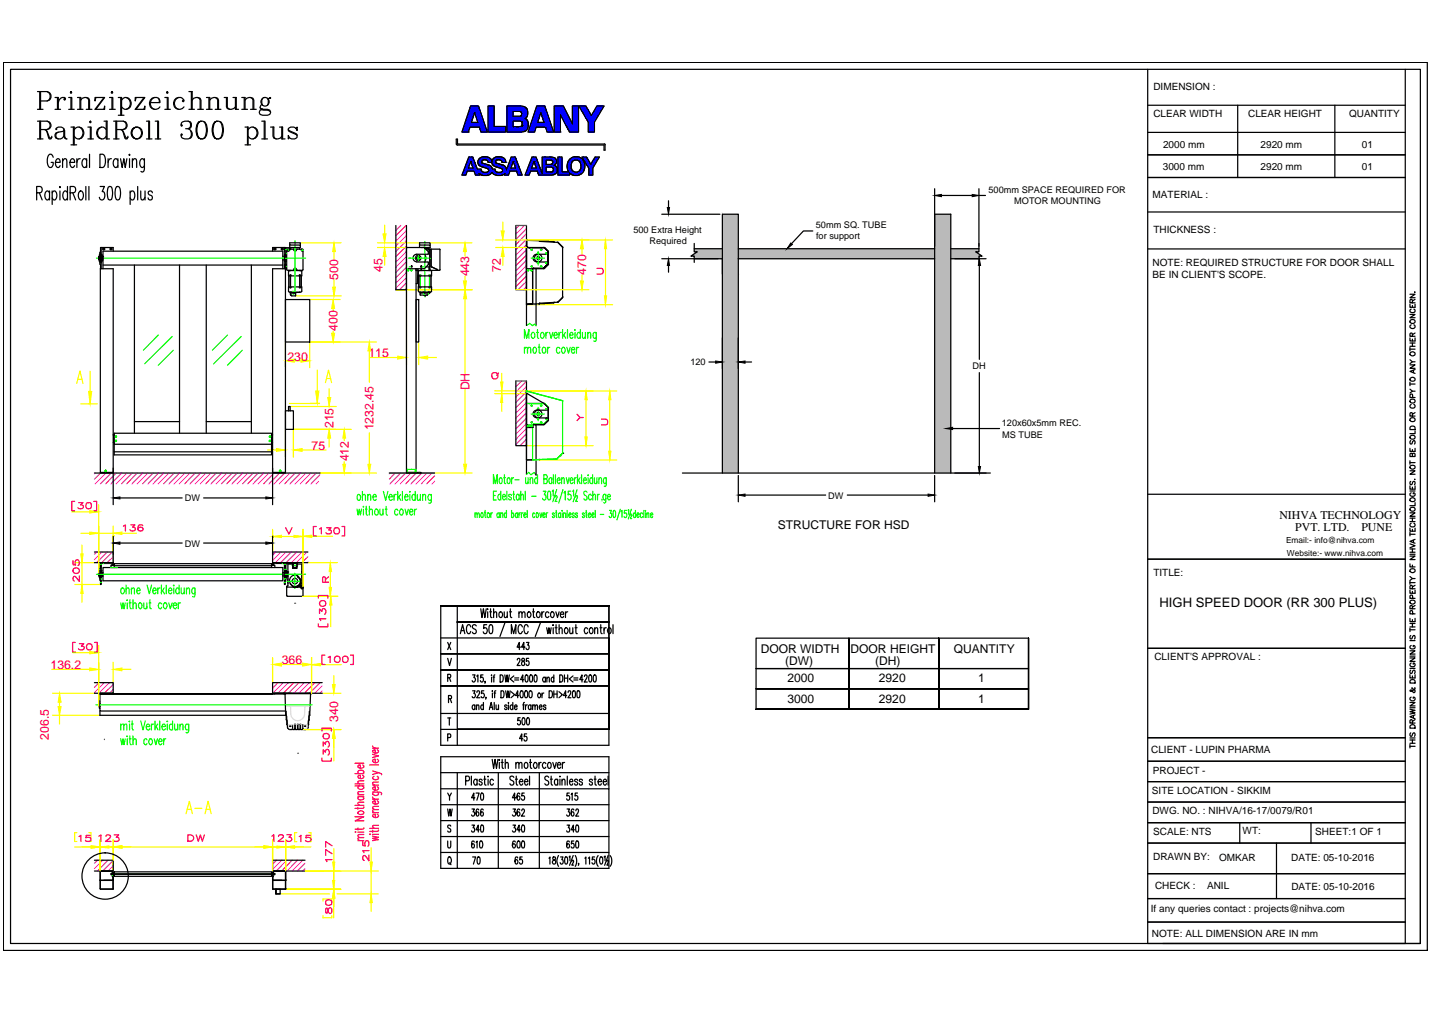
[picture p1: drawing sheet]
<svg xmlns="http://www.w3.org/2000/svg" width="297mm" height="210mm" viewBox="0 0 297 210" stroke-linecap="round" stroke-linejoin="round" font-family="sans-serif">
<defs><g id="words">
<text font-size="2.7" x="240.5" y="125.9">HIGH SPEED DOOR (RR 300 PLUS)</text>
<g font-size="2.5" fill="#f00">
<text x="70.2" y="58" transform="rotate(-90 70.2 58)">500</text>
<text x="79.3" y="56.4" transform="rotate(-90 79.3 56.4)">45</text>
<text x="97.4" y="57.3" transform="rotate(-90 97.4 57.3)">443</text>
<text x="103.9" y="56.4" transform="rotate(-90 103.9 56.4)">72</text>
<text x="121.6" y="57.1" transform="rotate(-90 121.6 57.1)">470</text>
<text x="70" y="68.7" transform="rotate(-90 70 68.7)">400</text>
<text x="59.6" y="74.8">230</text>
<text x="76.4" y="74.1">115</text>
<text x="97.4" y="81" transform="rotate(-90 97.4 81)">DH</text>
<text x="69.2" y="88.8" transform="rotate(-90 69.2 88.8)">215</text>
<text x="77.5" y="89.3" transform="rotate(-90 77.5 89.3)">1232.45</text>
<text x="64.6" y="93.3">75</text>
<text x="72.3" y="95.7" transform="rotate(-90 72.3 95.7)">412</text>
<text x="58.4" y="137.8">366</text>
<text x="10.5" y="138.8">136.2</text>
<text x="70.1" y="149.7" transform="rotate(-90 70.1 149.7)">340</text>
<text x="10.1" y="153.4" transform="rotate(-90 10.1 153.4)">206.5</text>
</g>
<g font-size="2.5">
<text x="265.4" y="107.6">NIHVA TECHNOLOGY</text>
<text x="161.3" y="109.7">STRUCTURE FOR HSD</text>
<text x="268.7" y="110.2">PVT. LTD.</text>
<text x="282.4" y="110.2">PUNE</text>
<text x="157.8" y="135.5">DOOR WIDTH</text>
<text x="162.9" y="137.9">(DW)</text>
<text x="176.4" y="135.5">DOOR HEIGHT</text>
<text x="181.6" y="137.9">(DH)</text>
<text x="197.9" y="135.5">QUANTITY</text>
<text x="163.4" y="141.5">2000</text>
<text x="182.3" y="141.5">2920</text>
<text x="202.9" y="141.5">1</text>
<text x="163.4" y="145.8">3000</text>
<text x="182.3" y="145.8">2920</text>
<text x="202.9" y="145.8">1</text>
</g>
<g font-size="2.1">
<text x="239.3" y="18.6">DIMENSION :</text>
<text x="239.3" y="24.4">CLEAR WIDTH</text>
<text x="258.9" y="24.4">CLEAR HEIGHT</text>
<text x="279.9" y="24.4">QUANTITY</text>
<text x="241.2" y="35.2">3000 mm</text>
<text x="241.2" y="30.6">2000 mm</text>
<text x="261.5" y="30.6">2920 mm</text>
<text x="261.5" y="35.2">2920 mm</text>
<text x="282.5" y="30.6">01</text>
<text x="282.5" y="35.2">01</text>
<text x="239.1" y="41.1">MATERIAL :</text>
<text x="239.3" y="48.3">THICKNESS :</text>
<text x="239.1" y="55.2">NOTE: REQUIRED STRUCTURE FOR DOOR SHALL</text>
<text x="239.1" y="57.7">BE IN CLIENT'S SCOPE.</text>
<text x="239.3" y="119.5">TITLE:</text>
<text x="239.5" y="136.9">CLIENT'S APPROVAL :</text>
<text x="238.8" y="156.1">CLIENT - LUPIN PHARMA</text>
<text x="239.1" y="160.6">PROJECT -</text>
<text x="239" y="164.8">SITE LOCATION - SIKKIM</text>
<text x="239" y="168.9">DWG. NO. : NIHVA/16-17/0079/R01</text>
<text x="239.2" y="173.1">SCALE: NTS</text>
<text x="257.8" y="173">WT:</text>
<text x="272.8" y="173.1">SHEET:1 OF 1</text>
<text x="239.2" y="178.4">DRAWN BY:</text>
<text x="252.9" y="178.5">OMKAR</text>
<text x="267.8" y="178.6">DATE: 05-10-2016</text>
<text x="239.6" y="184.4">CHECK :</text>
<text x="250.4" y="184.5">ANIL</text>
<text x="267.9" y="184.7">DATE: 05-10-2016</text>
<text x="238.7" y="189.3">If any queries contact : projects@nihva.com</text>
<text x="239" y="194.3">NOTE: ALL DIMENSION ARE IN mm</text>
</g>
<g font-size="1.9">
<text x="205" y="40.1">500mm SPACE REQUIRED FOR</text>
<text x="169.2" y="47.2">50mm SQ. TUBE</text>
<text x="210.4" y="42.4">MOTOR MOUNTING</text>
<text x="131.4" y="48.4">500 Extra Height</text>
<text x="134.7" y="50.7">Required</text>
<text x="169.3" y="49.6">for support</text>
<text x="143.2" y="75.8">120</text>
<text x="201.7" y="76.6">DH</text>
<text x="207.8" y="88.4">120x60x5mm REC.</text>
<text x="207.9" y="90.7">MS TUBE</text>
<text x="38.3" y="104">DW</text>
<text x="171.8" y="103.4">DW</text>
<text x="38.3" y="113.4">DW</text>
</g>
<g font-size="1.7">
<text x="266.8" y="112.7">Email:- info@nihva.com</text>
<text x="266.9" y="115.3">Website:- www.nihva.com</text>
</g>
</g></defs>
<!-- layer: 0 -->
<g fill="none" stroke="#000" stroke-width=".25">
<path d="M.7 12.9h295.4v184.2h-295.4zM2.2 14.4h292.4v181.3h-292.4zM238.1 14.4v181.3h53.4v-181.3M97.1 27.4h.1M97.2 32.6h.9l.9 2.5h.8l.3 .5 .8 .2a.42 .42 0 0 0 .5-.4 .42 .42 0 0 0-.3-.4l-1-.3a1.09 1.09 0 0 1-1-1.2 1.09 1.09 0 0 1 1.2-1 1.33 1.33 0 0 1 1.7 1.1 1.49 1.49 0 0 1 1.5-1.2 1.49 1.49 0 0 1 1.4 1.3h-.8a.68 .68 0 0 0-.9-.5l-.3 .1-.1 .3a1.38 1.38 0 0 0 1.2 .5l.8 .5 .3 .6 .9-2.6h.9l1.4 3.7h-.9l-.2-.8h-1.4l-.3 .8h-.9l.2-.3-.7 .4h-.9l-.7-.2-.4-.5-.3 .4a1.85 1.85 0 0 1-1.8 .3l-.7-.4 .2 .3h-.9l-.3-.8h-1.4l-.3 .8h-.8zM97.6 22h1.7l1.8 5.4h-1.3l-.4-1h-1.9l-.4 1h-1.3zM97.6 33.5h.1M97.6 33.5l.5 1.4h-1zM98.5 23.4l.6 2h-1.3zM100.1 33.2l.2-.1a.73 .73 0 0 1 .9 .4v.2h.8a1.9 1.9 0 0 0 1.8 1.2l.4 .2v.5a1.07 1.07 0 0 1-1.4-.1l-.1-.4h-.6a1.55 1.55 0 0 0-1.5-1.1l-.6-.2-.1-.3zM100.1 33.2v.1M101.2 22h1.3v4.2h2.4v1.2h-3.7z"/>
<path d="M105.1 22h2.7a1.3 1.3 0 0 1 1.7 1.2 1.21 1.21 0 0 1-.5 1.4 1.67 1.67 0 0 1 .4 2.2l-.4 .4-.7 .2h-3.2zM106.5 33.5h.1M106.5 33.5l.5 1.4h-1zM108.1 24h.1M108.1 23.3l-.3-.2h-1.4v1l1.7-.1M108.1 23.4v.6M108.1 23.3v.1M108.2 26.2h.1M108.2 26.1h.1M108.2 25.3h.1M108.2 26.1v.1M108.3 26.1h.1"/>
<path d="M108.3 26.1l-.1-.9-1.8-.1v1.2l1.8-.1M108.3 26.1h-.1M110.3 32.6h.9l1.3 3.5v-3.5h2a.9 .9 0 0 1 .9 .6 .9 .9 0 0 1-.4 1l-.1 .1a1.05 1.05 0 0 1 .7 1.2 1.05 1.05 0 0 1-1.1 .8h-2.8l-.3-.8h-1.3l-.3 .8h-.9zM110.8 33.5h.1M110.8 33.5l.4 1.4h-.9zM111.3 22h1.7l1.8 5.4h-1.3l-.3-1h-2l-.3 1h-1.4zM112.2 23.4l.6 2h-1.3zM113.3 33.2h.9a.45 .45 0 0 1 .5 .5 .45 .45 0 0 1-.5 .4h-.9zM113.3 34.7h1a.52 .52 0 0 1 .5 .4 .52 .52 0 0 1-.4 .6h-1.1zM115 22h1.9l1.8 3.7v-3.7h1.3v5.4h-1.9l-1.9-3.6v3.6h-1.2zM115.7 32.6h.9v3h1.4l-.2-.2a1.93 1.93 0 0 1 1.7-2.9 1.93 1.93 0 0 1 1.6 2.9 1.85 1.85 0 0 1-3 .4v.5h-2.4zM118.8 33.4a1.11 1.11 0 0 1 1.4 .1 1.11 1.11 0 0 1 .3 1.3 1 1 0 0 1-1 .9 1 1 0 0 1-1-.9v-.7z"/>
<path d="M120.1 22h1.4l1.2 1.9 1.1-1.9h1.5l-2 3.3v2.1h-1.3v-2.1zM120.7 32.6h1l.8 1.5 .9-1.5h.9l-1.3 2.3v1.4h-.9v-1.4zM125.3 29.9h-30.4v-1h-.3v1M125.5 30v1.1h-.2v-1h-30.4M238.1 21.8h53.4M238.1 32.1h53.4M238.1 27.5h53.4M256.7 21.8v15M276.9 21.8v15M238.1 44h53.4M238.1 51.6h53.4M292.5 75.7h1l-1 .7h1"/>
<path d="M292.5 70.1v.6h1v-.6M292.5 65.2h1l-1 .7h1M292.5 63.1v.6h1v-.6M292.5 61h1l-1 .8h1M292.5 72.1v.7M292.5 79.3v.7M292.5 79.7h1M292.5 74.6l.5 .4M292.5 72.4h1M292.5 71.8h1M292.5 71.1h1M292.5 78.5a.51 .51 0 0 1 .7-.2 .51 .51 0 0 1 .2 .7 .54 .54 0 0 1-.6 .1 .54 .54 0 0 1-.3-.6z"/>
<path d="M292.5 73.2a.51 .51 0 0 1 .7-.2 .51 .51 0 0 1 .2 .7 .54 .54 0 0 1-.6 .1 .54 .54 0 0 1-.3-.6zM292.6 66.4a.52 .52 0 0 1 .6-.1 .52 .52 0 0 1 .3 .6 .5 .5 0 0 1-.7 .2 .5 .5 0 0 1-.2-.7zM292.7 67.4a.39 .39 0 0 0-.2 .4 .39 .39 0 0 0 .4 .3 .45 .45 0 0 0 .5-.1 .45 .45 0 0 0 0-.6h-.1M292.7 64.1a.37 .37 0 0 0-.2 .5 .37 .37 0 0 0 .4 .2h.2a.37 .37 0 0 0 .4-.3 .37 .37 0 0 0-.2-.4M293 69.8l-.1-.6h-.4v.6h1M293 62.8l-.1-.6-.2-.1-.2 .2v.5h1M293 63.4v.3M293 70.3v.4M293 71.1v.7M293.2 76.8v.5M293.5 60.5v.1zM293.5 76.7l-1 .3 1 .5"/>
<path d="M293.5 75h-.5l-.5 .4M293.5 69.1l-.5 .3M293.5 62.1l-.5 .3M292.5 97.6h1l-1 .8h1M292.5 93v.6h1v-.6M292.5 95.6v.7M292.5 96h1M292.5 80.7l.5 .4M292.5 96.7a.51 .51 0 0 1 .7-.2 .51 .51 0 0 1 .2 .7 .54 .54 0 0 1-.6 .1 .54 .54 0 0 1-.3-.6zM292.5 90.5a.51 .51 0 0 1 .7-.2 .51 .51 0 0 1 .2 .7 .54 .54 0 0 1-.6 .1 .54 .54 0 0 1-.3-.6zM292.5 86.9a.51 .51 0 0 1 .7-.3 .51 .51 0 0 1 .2 .8 .54 .54 0 0 1-.6 0 .54 .54 0 0 1-.3-.5zM292.5 83a.51 .51 0 0 1 .7-.2 .51 .51 0 0 1 .2 .7 .54 .54 0 0 1-.6 .1 .54 .54 0 0 1-.3-.6z"/>
<path d="M292.6 99.9l-.1 .2v.3l.3 .1 .2-.5 .4-.1 .1 .2-.1 .4M292.6 91.4l-.1 .2v.4l.3 .1 .2-.5 .4-.2 .1 .2-.1 .5M292.6 88.5h.8l.1 .6h-1zM292.7 83.9a.39 .39 0 0 0-.2 .4 .39 .39 0 0 0 .4 .4 .45 .45 0 0 0 .5-.2 .45 .45 0 0 0 0-.6h-.1M293 94.3l.2-.3 .2 .1 .1 .2v.4h-1v-.6h.4l.1 .6M293 86.3l-.1-.6h-.4v.6h1M293 93.2v.4M293 82.5v-.7h-.5v.7h1M293.4 99.4h.1M293.5 89.4v.5h-1M293.5 81.1h-.5l-.5 .4M293.5 85.6l-.5 .3"/>
<path d="M238.1 116h53.4M238.1 102.5h53.4M292.5 117v.6h1M292.5 115.3h1l-1 .8h1M292.5 112.8l1 .4-1 .4M292.5 109.5v.7h1v-.7M292.5 106.4h1l-1 .7h1M292.5 100.8v.7h1v-.7M292.5 110.4v.8M292.5 119.6l.5 .4M292.5 115h1M292.5 114.5h1"/>
<path d="M292.5 113.9h1M292.5 110.8h1M292.5 108.2h1M292.5 107.5h1M292.5 101.8h1M292.5 118.1a.51 .51 0 0 1 .7-.1 .51 .51 0 0 1 .2 .6 .54 .54 0 0 1-.6 .1 .54 .54 0 0 1-.3-.6zM292.5 105.4a.5 .5 0 0 1 .7-.2 .5 .5 0 0 1 .2 .7 .52 .52 0 0 1-.6 .1 .52 .52 0 0 1-.3-.6zM292.5 103.4a.51 .51 0 0 1 .7-.1 .51 .51 0 0 1 .2 .7 .54 .54 0 0 1-.6 0 .54 .54 0 0 1-.3-.6zM292.7 108.5a.39 .39 0 0 0-.2 .5 .39 .39 0 0 0 .4 .3 .45 .45 0 0 0 .5-.2 .45 .45 0 0 0 0-.5l-.1-.1M292.7 102.2a.37 .37 0 0 0-.2 .5 .37 .37 0 0 0 .4 .2h.2a.36 .36 0 0 0 .4-.3 .36 .36 0 0 0-.4-.4v.2M293 101v.5M293 107.5v.7"/>
<path d="M293 109.8v.4M293 113.9v.6M293 117.2v.4M293.2 112v.6M293.5 111.9l-1 .4 1 .4M293.5 104.3v.6h-1M291.5 134.5h-53.4h53.4M292.5 139.9v.7h1v-.7M292.5 136.5h1l-1 .7h1M292.5 135h1l-1 .7h1M292.5 128.3v.6h1v-.6M292.5 122.4v.6h1v-.6"/>
<path d="M292.5 120.5v.7M292.5 130.3v.7M292.5 138.6h1M292.5 136.1h1M292.5 132.9h1M292.5 130.6h1M292.5 130h1M292.5 129.3h1M292.5 120.8h1M292.5 124.7a.51 .51 0 0 1 .7-.2 .51 .51 0 0 1 .2 .7 .54 .54 0 0 1-.6 0 .54 .54 0 0 1-.3-.5zM292.6 139l-.1 .3v.3h.3l.3-.5 .3-.1 .1 .3-.1 .4M292.6 131.8l-.1 .3v.3l.3 .1 .2-.5 .4-.2 .1 .3-.1 .4"/>
<path d="M292.7 137.5a.39 .39 0 0 0-.2 .5 .39 .39 0 0 0 .4 .3 .45 .45 0 0 0 .5-.2 .45 .45 0 0 0 0-.5l-.3-.1v.3M292.7 133.9a.37 .37 0 0 0-.2 .4 .37 .37 0 0 0 .4 .3h.2a.36 .36 0 0 0 .4-.4 .36 .36 0 0 0-.4-.3v.2M293 126.3l-.1-.6h-.4v.6h1M293 122.1l-.1-.6-.2-.1-.2 .3v.4h1M293 122.7v.3M293 128.5v.4M293 129.3v.7M293 127.3v-.6h-.5v.6h1M293 124.1v-.6h-.5v.6h1M293.5 120h-.5l-.5 .4M293.5 125.6l-.5 .3M293.5 121.4l-.5 .3"/>
<path d="M294.6 135.2v60.5h-53.4M238.1 153h53.4M238.1 157.9h53.4M292.5 147.1l1 .2-1 .3 1 .3-1 .2M292.5 145.7h1l-1 .7h1M292.5 154.8h1M292.5 154.4v.7M292.5 154.2h1M292.5 153.5h1M292.5 153.1h1M292.5 146.8h1M292.5 150.5a.58 .58 0 0 1 .7-.2 .58 .58 0 0 1 .3 .7h-1z"/>
<path d="M292.5 141.2a.59 .59 0 0 1 1 .1v.4h-1zM292.6 152l-.1 .3 .1 .4h.2l.3-.7h.3l.1 .3-.1 .4M292.7 144.6a.39 .39 0 0 0-.2 .5 .39 .39 0 0 0 .4 .3 .45 .45 0 0 0 .5-.2 .45 .45 0 0 0 0-.6h-.3v.3M292.9 142.6l-.1 .1a.69 .69 0 0 1 .7 .8l-.4 .1-.4-.5-.2 .1 .1 .2h.3l.6-.5-.1-.3M293 150l-.1-.6-.2-.1-.2 .2v.5h1M293 140.2v.4M293 153.5v.7M293.2 148.4v.5M293.5 148.3l-1 .4 1 .4M293.5 149.3l-.5 .3M238.1 162.1h53.4M238.1 166.4h53.4"/>
<path d="M238.1 174.9h53.4M257.2 170.6v4.3M271.9 170.6v4.3M291.5 170.6h-53.4h53.4M238.1 181.2h53.4M238.1 186.4h53.4M238.1 191.2h53.4"/>
</g>
<g fill="none" stroke="#00f" stroke-width=".25">
<path d="M96.7 36.2l-.2 .1M96.8 36.1l-.3 .2M96.8 35.9l-.4 .4M96.8 35.7l-.5 .6M96.9 35.5l-.7 .8M97.2 34.7l-1.3 1.3M97.2 34.9l-1.3 1.3M97.2 27.3l-.1 .1M97.2 27.2l-.2 .2M97.3 34.6l-1.3 1.3M97.3 34.9l-1.5 1.4M97.3 27l-.4 .4"/>
<path d="M97.3 32.6l-.1 .1M97.3 34.4l-1.3 1.3M97.3 26.8l-.5 .6M97.4 34.3l-1.3 1.2M97.4 26.7l-.7 .7M97.4 32.6l-.3 .2M97.4 34.9l-1.4 1.4M97.4 34.1l-1.2 1.3M97.4 26.5l-.8 .9M97.5 33.9l-1.2 1.3M97.5 34.9l-1.5 1.4M97.5 32.6l-.4 .4"/>
<path d="M97.5 33.8l-1.2 1.2M97.6 32.6l-.6 .6M97.6 33.6l-1.2 1.3M97.6 34.9l-.6 .6M97.7 34.9l-.6 .6M97.7 22l-.1 .1M97.7 32.6l-.8 .7M97.8 22l-.3 .3M97.8 32.6l-.9 .9M97.8 34.9l-.6 .6M97.8 25.3l-1.9 2M97.8 25.4l-1.9 2"/>
<path d="M97.9 25.2l-2 1.9M97.9 32.6l-1.1 1.1M97.9 34.9l-.6 .6M97.9 22l-.5 .4M97.9 25l-1.9 2M97.9 25.4l-1.9 2M97.9 24.8l-1.9 2M98 22l-.6 .6M98 32.6l-1.2 1.3M98 34.9l-.6 .6M98 24.7l-2 2M98 25.4l-2 2"/>
<path d="M98.1 32.6l-1.4 1.4M98.1 34.7l.6-.6-.6 .7M98.1 24.5l-2 2M98.1 32.7l-1.5 1.5M98.1 22l-.7 .8M98.1 24.4l-1.9 1.9M98.2 32.8l-1.7 1.6M98.2 32.8l-1.7 1.7M98.2 25.4l-2 2M98.2 24.2l-2 2M98.2 32.9l-1.8 1.8M98.2 22l-.9 .9"/>
<path d="M98.2 24.1l-1.9 1.9M98.2 33l-.5 .6M98.2 33.1l-.5 .5M98.2 35.5l.7-.7-.6 .7M98.2 25.4l-1.9 2M98.3 33.1l-.6 .6M98.3 23.9l-2 2M98.3 33.2l-.6 .6M98.3 33.3l-.5 .6M98.3 22l-1 1.1M98.3 23.8l-1.9 1.9M98.4 33.4l-.6 .5"/>
<path d="M98.4 25.4l-2 2M98.4 23.6l-2 2M98.4 33.4l-.6 .6M98.4 33.5l-.5 .6M98.4 22l-1.2 1.2M98.4 23.4l-1.9 2M98.5 33.6l-.6 .6M98.5 25.4l-2 2M98.5 33.7l-.6 .5M98.5 33.8l-.6 .5M98.5 33.8l-.6 .6M98.5 22l-1.4 1.4"/>
<path d="M98.6 33.9l-.6 .6M98.6 25.4l-1 1M98.6 34l-.6 .6M98.6 34.1l-.6 .6M98.6 22l-1.5 1.5M98.7 25.4l-1.1 1M98.7 34.3l-1.2 1.2M98.7 34.4l-1.1 1.1M98.7 22l-1.6 1.7M98.7 25.4l-.9 1M98.8 34.4l-1.1 1.1M98.8 34.5l-1 1"/>
<path d="M98.8 34.6l-.9 .9M98.8 22l-1.8 1.9M98.9 34.7l-.9 .8M98.9 34.7l-.8 .8M98.9 25.4l-1 1M98.9 22l-2 2M99 35l-.6 .5M99 25.4l-1 1M99 35l-.6 .6M99 35.1l-.6 .6M99 22l-2.1 2.2M99.1 25.4l-1 1"/>
<path d="M99.1 22l-2.3 2.3M99.2 35.1l-.7 .7M99.3 35.1l-.8 .8M99.3 22l-2.5 2.5M99.3 22.1l-2.6 2.5M99.3 22.1l-2.6 2.7M99.3 22.2l-2.7 2.7M99.4 35.1l-.9 .9M99.4 36.1l-.2 .2M99.4 22.3l-2.8 2.8M99.4 22.4l-2.9 2.9M99.4 36.2l-.1 .1"/>
<path d="M99.4 22.5l-.9 .9M99.4 22.5l-.9 1M99.5 36.3h.1M99.5 35.1l-1 .9M99.5 36.3h-.1M99.5 22.6l-1 1M99.5 22.7l-1 1M99.5 22.8l-.9 .9M99.6 22.8l-1 1M99.6 35.1l-1.1 1M99.6 22.9l-1 1M99.6 23l-.9 .9"/>
<path d="M99.6 32.8l-.3 .3M99.6 23.1l-.9 .9M99.6 23.1l-.9 1M99.7 35.1l-1.1 1.1M99.7 23.2l-1 1M99.7 23.3l-1 1M99.7 23.4l-.9 .9M99.8 35.1l-1.2 1.2M99.8 23.6l-1 .9M99.8 23.5l-1 .9M99.8 35.2l-1.1 1.1M99.8 23.6l-1 1"/>
<path d="M99.9 32.6l-.7 .7M99.9 35.3l-1.1 1M99.9 23.7l-1 1M99.9 23.8l-1 1M99.9 35.4l-.9 .9M99.9 23.9l-1 .9M99.9 33.5l-.6 .6M99.9 33.6l-.6 .6M99.9 33.7l-.6 .6M99.9 35.5l-.9 .8M99.9 23.9l-.9 1M99.9 24l-.9 1"/>
<path d="M100 33.7l-.6 .6M100 35.5l-.6 .6M100 24.1l-1 .9M100 24.2l-1 .9M100 32.6l-.9 .8M100 33.8l-.5 .6M100 35.6l-.5 .5M100 24.2l-1 1M100.1 35.6l-.5 .5M100.1 24.3l-1 1M100.1 24.4l-1 .9M100.1 33.9l-.5 .5"/>
<path d="M100.1 24.5l-1.9 1.9M100.1 32.5l-1 1.1M100.1 35.7l-.5 .5M100.1 24.5l-1.8 1.9M100.1 24.6l-1.7 1.8M100.2 35.7l-.5 .5M100.2 24.7l-1.7 1.7M100.2 24.8l-1.6 1.6M100.2 33.9l-.5 .6M100.2 24.9l-1.5 1.5M100.3 32.5l-1.2 1.1M100.3 35.7l-.5 .6"/>
<path d="M100.3 25l-1.5 1.4M100.3 25l-1.4 1.4M100.3 33.9l-.6 .6M100.3 25.1l-1.3 1.3M100.3 25.2l-1.2 1.2M100.4 34.7l.6-.6-.6 .6M100.4 35.8l-.5 .5M100.4 25.3l-1.2 1.1M100.4 32.5l-1.3 1.3M100.4 33.9l-.6 .6M100.4 25.3l-1.1 1.1M100.4 25.4l-1 1"/>
<path d="M100.4 25.5l-.9 .9M100.5 32.5l-1.3 1.4M100.5 34l-.6 .6M100.5 25.6l-1 .9M100.5 25.6l-1 1M100.5 25.7l-.9 1M100.5 25.8l-.9 1M100.6 34l-.7 .6M100.6 35.8l-.6 .6M100.6 25.9l-1 1M100.6 32.5l-1.4 1.4M100.6 25.9l-1 1.1"/>
<path d="M100.6 26l-1 1M100.7 34l-.7 .6M100.7 35.8l-.6 .6M100.7 26.1l-1 1M100.7 32.5l-1.5 1.5M100.7 26.3l-1 .9M100.7 26.2l-1 1M100.7 34l-.6 .7M100.7 36.4l1.4-1.4-1.2 1.4M100.7 26.4l-.9 .9M100.7 26.4l-.9 1M100.8 32.5l-1.6 1.6"/>
<path d="M100.8 35.8l-.7 .6M100.8 26.5l-.9 .9M100.8 34.1l-.6 .6M100.8 26.7l-.7 .7M100.8 26.6l-.8 .8M100.9 35.8l-.7 .6M100.9 26.7l-.7 .7M100.9 32.5l-.7 .7M100.9 34.1l-.6 .6M100.9 26.8l-.6 .6M100.9 26.9l-.5 .5M101 27l-.5 .4"/>
<path d="M101 27l-.3 .4M101 32.5l-.6 .6M101 27.1l-.3 .3M101 35.7l-.6 .7M101 27.3v.1M101 27.2l-.2 .2M101.1 32.5l-.6 .6M101.1 35l.6-.6-.5 .6M101.1 27.3l-.1 .1M101.1 34.1l-.6 .6M101.2 32.6l-.6 .5M101.2 34.1l-.6 .7"/>
<path d="M101.2 32.6l-.5 .5M101.3 32.6l-.5 .6M101.3 34.2l-.6 .6M101.3 22l-.1 .1M101.4 32.7l-.5 .5M101.4 34.2l-.6 .6M101.4 22l-.2 .2M101.5 32.7l-.5 .5M101.5 34.2l-.6 .6M101.5 32.8l-.5 .5M101.5 34.3l-.5 .6M101.5 22l-.3 .3"/>
<path d="M101.6 32.8l-.5 .5M101.6 34.3l-.6 .6M101.6 22l-.4 .4M101.7 32.9l-.5 .5M101.8 32.9l-.6 .6M101.8 22l-.6 .5M101.8 33l-.6 .6M101.8 34.4l-.6 .6M101.8 34.5l-.6 .6M101.8 22l-.6 .6M101.9 33.1l-.6 .6M101.9 34.5l-.6 .6"/>
<path d="M101.9 33.2l-.5 .5M101.9 33.2l-.4 .5M101.9 34.6l-.6 .6M102 33.3l-.4 .4M102 34.7l-.6 .6M102 22l-.8 .7M102 33.4l-.3 .3M102 33.5l-.2 .2M102 34.7l-.7 .7M102 35.8l-.4 .4M102.1 34.8l-1.7 1.6M102.1 22l-.9 .8"/>
<path d="M102.1 34.9l-1.6 1.5M102.1 35l-1.4 1.4M102.2 22l-1 .9M102.3 35.1l-1.3 1.3M102.3 22l-1.1 1M102.3 36l.5-.5-.5 .6M102.4 35.1l-1.3 1.3M102.4 22l-1.2 1.1M102.5 35.1l-1.3 1.3M102.5 22l-1.3 1.2M102.5 24.7l-1.3 1.2M102.5 25.2l-1.3 1.2"/>
<path d="M102.5 25.4l-1.3 1.3M102.5 25.6l-1.3 1.3M102.5 25.8l-1.3 1.3M102.5 26l-1.3 1.3M102.5 22.1l-1.3 1.3M102.5 22.2l-1.3 1.2M102.5 22.3l-1.3 1.2M102.5 22.4l-1.3 1.3M102.5 22.5l-1.3 1.2M102.5 22.6l-1.3 1.3M102.5 22.7l-1.3 1.2M102.5 22.8l-1.3 1.3"/>
<path d="M102.5 22.9l-1.3 1.3M102.5 23l-1.3 1.3M102.5 23.1l-1.3 1.3M102.5 23.2l-1.3 1.3M102.5 23.3l-1.3 1.3M102.5 23.4l-1.3 1.3M102.5 23.5l-1.3 1.3M102.5 23.7l-1.3 1.2M102.5 23.7l-1.3 1.3M102.5 23.9l-1.3 1.2M102.5 23.9l-1.3 1.3M102.5 24l-1.3 1.3"/>
<path d="M102.5 24.2l-1.3 1.2M102.5 24.2l-1.3 1.3M102.5 24.4l-1.3 1.2M102.5 24.5l-1.3 1.2M102.5 24.6l-1.3 1.2M102.5 24.8l-1.3 1.2M102.5 24.9l-1.3 1.2M102.5 25l-1.3 1.2M102.5 25.1l-1.3 1.3M102.5 25.3l-1.3 1.3M102.5 25.5l-1.3 1.3M102.5 25.7l-1.3 1.3"/>
<path d="M102.5 25.9l-1.3 1.3M102.5 26.1l-1.3 1.3M102.5 26.2l-1.1 1.2M102.6 32.7l-.5 .4M102.6 35.1l-1.2 1.2M102.6 26.2l-1.1 1.2M102.7 35.1l-.6 .6M102.7 35.2l-.6 .6M102.7 35.3l-.5 .6M102.7 26.2l-1.1 1.2M102.8 32.6l-.7 .7M102.8 35.4l-.6 .6"/>
<path d="M102.8 33.5l-.6 .6M102.8 33.6l-.6 .6M102.8 26.2l-1.1 1.2M102.9 33.7l-.6 .6M102.9 33.3l-.8 .8M102.9 33.8l-.6 .5M102.9 35.6l-.5 .5M102.9 32.5l-.8 .9M102.9 33.8l-.5 .6M102.9 26.2l-1.1 1.2M103 33.9l-.6 .5M103 35.6l-.5 .5"/>
<path d="M103 35.7l-.5 .5M103 26.2l-1.1 1.2M103.1 32.5l-1.2 1.2M103.1 33.9l-.6 .5M103.1 35.7l-.5 .5M103.2 33.9l-.6 .6M103.2 26.2l-1.2 1.2M103.2 32.5l-1.2 1.2M103.2 35.7l-.5 .6M103.2 26.2l-1.1 1.2M103.3 35.8l-.6 .5M103.3 32.5l-1.2 1.3"/>
<path d="M103.3 33.9l-.6 .6M103.4 35.8l-.6 .5M103.4 26.2l-1.2 1.2M103.4 32.5l-1.3 1.4M103.4 34l-.6 .6M103.4 34l-.5 .6M103.4 35.8l-.5 .6M103.4 26.2l-1.1 1.2M103.5 32.5l-1.4 1.4M103.5 34l-.6 .6M103.6 35.8l-.6 .6M103.6 26.2l-1.2 1.2"/>
<path d="M103.6 32.5l-1.5 1.5M103.6 34l-.6 .7M103.7 35.8l-.6 .6M103.7 26.2l-1.2 1.2M103.7 32.5l-.7 .8M103.7 34.1l-.6 .6M103.8 32.5l-.6 .7M103.8 34.1l-.6 .6M103.8 35.8l-.6 .6M103.8 26.2l-1.2 1.2M103.9 32.5l-.6 .6M103.9 34.1l-.6 .6"/>
<path d="M103.9 26.2l-1.2 1.2M103.9 33.3l.5-.5-.4 .5M104 26.2l-1.2 1.2M104 32.5l-.6 .6M104 34.1l-.6 .6M104 35.7l-.8 .7M104 32.6l-.5 .5M104.1 26.2l-1.2 1.2M104.1 32.6l-.5 .5M104.1 34.2l-.6 .6M104.2 26.2l-1.2 1.2M104.2 32.6l-.5 .6"/>
<path d="M104.2 34.2l-.6 .6M104.3 32.7l-.6 .5M104.3 34.2l-.6 .6M104.3 26.2l-1.2 1.2M104.3 32.7l-.5 .5M104.4 26.2l-1.2 1.2M104.4 34.2l-.7 .7M104.4 34.3l-.6 .6M104.5 34.3l-.6 .6M104.5 26.2l-1.2 1.2M104.5 32.8l-.5 .5M104.5 34.4l-.5 .6"/>
<path d="M104.6 26.2l-1.2 1.2M104.6 32.9l-.6 .5M104.6 32.9l-.5 .6M104.6 34.4l-.6 .6M104.7 33l-.6 .6M104.7 34.4l-.6 .6M104.7 26.2l-1.2 1.2M104.8 33.1l-.6 .6M104.8 34.5l-.6 .6M104.8 33.2l-.5 .5M104.8 26.2l-1.1 1.2M104.8 33.3l-.4 .4"/>
<path d="M104.8 34.6l-.5 .6M104.9 26.2l-1.2 1.2M104.9 26.4l-1 1M104.9 26.4l-.9 1M104.9 26.7l-.7 .7M104.9 26.9l-.5 .5M104.9 27l-.4 .4M104.9 27.2l-.2 .2M104.9 33.3l-.4 .4M104.9 33.4l-.3 .3M104.9 33.5l-.2 .2M104.9 34.7l-.6 .6"/>
<path d="M104.9 26.6l-.8 .8M104.9 27.1l-.3 .3M104.9 27.3l-.1 .1M104.9 26.8l-.6 .6M104.9 33.7h.1M104.9 33.6l-.1 .1M104.9 34.7l-.6 .7M105 34.8l-1.6 1.6M105 34.9l-1.6 1.5M105 35l-1.5 1.4M105 35l-1.3 1.4M105.1 35.1l-1.3 1.3"/>
<path d="M105.2 22h-.1M105.3 22l-.2 .1M105.4 22l-.3 .2M105.5 36.2l-.1 .1M105.5 22l-.4 .3M105.6 36.1l-.3 .2M105.6 35.9l-.4 .4M105.6 22l-.5 .4M105.6 35.8l-.5 .5M105.7 22l-.6 .5M105.7 35.6l-.7 .7M105.8 22l-.7 .6"/>
<path d="M105.9 22l-.8 .8M106 34.8l-1.3 1.3M106 22l-.9 .8M106 34.9l-1.3 1.3M106.1 34.6l-1.6 1.5M106.1 32.6l-.1 .1M106.1 34.5l-1.8 1.8M106.1 34.9l-1.4 1.4M106.1 22l-1 1M106.2 34.3l-2 2M106.2 22l-1.1 1.1M106.2 32.6l-.3 .3"/>
<path d="M106.2 34.1l-2.2 2.3M106.2 34.9l-1.4 1.4M106.3 34l-2.4 2.4M106.3 32.6l-.4 .4M106.3 33.8l-1.2 1.3M106.3 34.9l-1.4 1.4M106.3 22l-1.2 1.2M106.4 23.8l-1.3 1.2M106.4 24l-1.3 1.3M106.4 24.1l-1.3 1.2M106.4 25.2l-1.3 1.3M106.4 25.3l-1.3 1.3"/>
<path d="M106.4 25.4l-1.3 1.3M106.4 25.6l-1.3 1.3M106.4 25.9l-1.3 1.2M106.4 26.1l-1.3 1.2M106.4 26.2l-1.2 1.2M106.4 26.3l-1.1 1.1M106.4 33.7l-1.2 1.2M106.4 22l-1.3 1.3M106.4 23.1l-1.3 1.3M106.4 23.3l-1.3 1.2M106.4 23.4l-1.3 1.2M106.4 23.5l-1.3 1.2"/>
<path d="M106.4 23.6l-1.3 1.2M106.4 23.7l-1.3 1.2M106.4 23.9l-1.3 1.2M106.4 25.6l-1.3 1.2M106.4 25.8l-1.3 1.2M106.4 26l-1.3 1.2M106.5 32.6l-.7 .6M106.5 34.9l-.7 .6M106.5 24.1l-1.4 1.4M106.5 32.6l-.8 .8M106.5 34.9l-.6 .6M106.5 22l-1.4 1.4"/>
<path d="M106.5 26.3l-1.1 1.1M106.6 24.1l-1.5 1.5M106.6 26.3l-1.1 1.1M106.6 22l-1.5 1.5M106.7 24.1l-1.6 1.6M106.7 32.6l-1 1M106.7 34.9l-.7 .6M106.7 26.3l-1.1 1.1M106.8 32.6l-1.2 1.1M106.8 34.9l-.7 .6M106.8 22l-1.7 1.6M106.8 24.1l-1.7 1.7"/>
<path d="M106.8 26.3l-1.1 1.1M106.8 34.9l-.6 .6M106.8 22l-1.7 1.7M106.9 32.6l-1.3 1.3M106.9 24.1l-1.8 1.8M106.9 32.6l-1.4 1.5M106.9 26.3l-1.1 1.1M107 32.7l-1.6 1.5M107 32.8l-1.6 1.6M107 22l-1.9 1.8M107 24.1l-1.9 1.9M107 32.9l-1.7 1.7"/>
<path d="M107 32.9l-1.8 1.8M107 26.3l-1.1 1.1M107 33l-.5 .6M107 22l-1.9 1.9M107.1 33.1l-.6 .5M107.1 24.1l-2 2M107.1 26.3l-1.1 1.1M107.1 33.2l-.6 .5M107.1 33.2l-.5 .6M107.1 22l-2 2M107.2 33.3l-.6 .6M107.2 24.1l-2.1 2.1"/>
<path d="M107.2 33.4l-.6 .6M107.2 33.5l-.5 .5M107.3 26.3l-1.1 1.1M107.3 33.6l-.6 .5M107.3 22l-2.2 2.1M107.3 35.9l.6-.6-.6 .7M107.3 33.6l-.6 .6M107.3 33.7l-.5 .6M107.3 24.1l-2.2 2.2M107.3 33.8l-.5 .6 .6-.5M107.3 22l-2.2 2.2M107.4 33.9l-.6 .6"/>
<path d="M107.4 24.1l-2.3 2.3M107.4 34l-.6 .6M107.5 26.3l-1.1 1.1M107.5 34.1l-.6 .6M107.5 22l-2.4 2.3M107.5 24.1l-1 1M107.5 34.2l-.6 .6M107.6 26.3l-1.1 1.1M107.6 34.3l-1.3 1.2M107.6 34.4l-1.1 1.1M107.6 22l-1.1 1.1M107.6 24.1l-1 1"/>
<path d="M107.6 34.5l-.9 1M107.6 34.6l-.8 .9M107.7 34.7l-.8 .8M107.7 22l-1.1 1.1M107.7 26.3l-1.2 1.1M107.7 24.1l-1 1M107.7 34.7l-.7 .8M107.7 34.8l-.6 .7M107.8 26.3l-1.1 1.1M107.8 34.9l-.6 .6M107.8 22l-1.1 1.1M107.8 35l-.6 .6"/>
<path d="M107.8 35l-.6 .7M107.9 35.1l-.6 .6M107.9 24.1l-1.1 1M107.9 26.2l-1.1 1.2M107.9 35.2l-.6 .6M107.9 22l-1.1 1.1M108 35.5l-.6 .6M108 24.1l-1.1 1M108 35.4l-.7 .7M108 22l-1.1 1.1M108 26.2l-1.1 1.2M108 35.6l-.6 .6"/>
<path d="M108.1 35.7l-.6 .6M108.1 35.7l-.7 .6M108.1 22l-1.1 1.1M108.1 35.8l-.5 .5M108.1 36l-.3 .3M108.1 26.2l-1.1 1.2M108.1 35.9l-.4 .4M108.2 22l-1.1 1.1M108.2 36.1l-.3 .2M108.2 36.1l-.2 .2M108.2 36.2l-.1 .1M108.3 36.3h-.1"/>
<path d="M108.3 22l-1.1 1.1M108.4 22l-1.1 1.1M108.4 22l-1 1.1M108.5 22.1l-1 1M108.6 22.1l-1 1M108.7 22.1l-1 1M108.8 22.1l-1 1M108.9 22.2l-1 .9M108.9 22.2l-.9 .9M109 24.6l-.7 .7M109 22.3l-1 .9M109 22.3l-.9 .9"/>
<path d="M109.1 24.7l-.8 .7M109.1 24.7l-.8 .8M109.1 22.3l-1 1M109.2 22.4l-1.1 1M109.2 24.8l-.9 .8M109.2 22.4l-1 1.1M109.2 22.5l-1 1.1M109.2 24.8l-.9 .9M109.2 27h.1M109.3 22.5l-1.1 1.2M109.3 24.2l-1.1 1.1M109.3 24.8l-1 1.1"/>
<path d="M109.3 22.7l-1.2 1.2M109.3 22.6l-1.1 1.2M109.3 24.9l-1 1M109.4 22.9l-2.3 2.2M109.4 24l-1.2 1.2M109.4 25l-1.2 1.1M109.4 22.8l-2.4 2.3M109.4 23.1l-2.1 2M109.4 25l-2.3 2.4M109.4 26.7l-.5 .5M109.4 23l-2.2 2.1M109.4 23.9l-1.3 1.3"/>
<path d="M109.5 23.2l-1.9 1.9M109.5 23.4l-1.7 1.7M109.5 23.7l-1.6 1.5M109.5 25.1l-2.3 2.3M109.5 23.1l-2.1 2M109.5 23.4l-1.9 1.7M109.5 23.5l-1.6 1.6M109.5 23.8l-1.5 1.4M109.5 25.2l-2.2 2.2M109.5 25.3l-2.1 2.1M109.5 26.5l-.8 .8M109.5 25.4l-1.9 2"/>
<path d="M109.5 25.5l-1.8 1.9M109.5 26.4l-.9 .9M109.5 25.3l-2 2.1M109.5 26.2l-1 1.1M109.6 25.8l-1.6 1.6M109.6 25.9l-1.5 1.5M109.6 26l-1.4 1.4M109.6 25.6l-1.8 1.8M109.6 25.7l-1.7 1.7M109.6 26.1l-1.2 1.2M109.8 36.2l-.1 .1M109.9 36l-.4 .3"/>
<path d="M109.9 35.8l-.4 .5M110 35.7l-.7 .6M110.1 35.5l-.9 .8M110.3 34.9l-1.3 1.3M110.3 34.7l-1.3 1.3M110.4 32.6l-.1 .1M110.4 34.6l-1.3 1.2M110.4 34.9l-1.4 1.4M110.4 34.4l-1.2 1.3M110.5 34.3l-1.3 1.2M110.5 34.9l-1.5 1.4M110.5 32.6l-.2 .2"/>
<path d="M110.6 34.1l-1.3 1.2M110.6 32.6l-.4 .4M110.6 33.9l-1.2 1.3M110.6 34.9l-1.4 1.4M110.6 33.8l-1.2 1.2M110.7 32.6l-.6 .6M110.7 34.9l-.6 .6M110.7 33.6l-1.2 1.2M110.8 32.6l-.7 .7M110.8 34.9l-.6 .6M110.9 32.6l-.9 .9M110.9 34.9l-.6 .6"/>
<path d="M110.9 27.3l-.1 .1M111 27.1l-.3 .3M111 32.6l-1.1 1.1M111 34.2l.6-.5-.6 .6M111 34.9l-.6 .6M111 27l-.4 .4M111.1 26.8l-.6 .6M111.1 32.6l-1.2 1.3M111.1 34.9l-.6 .6M111.1 26.7l-.7 .7M111.2 26.5l-.9 .9M111.2 32.6l-1.4 1.4"/>
<path d="M111.2 32.7l-1.4 1.5M111.2 32.8l-1.5 1.5M111.3 32.8l-1.7 1.7M111.3 32.9l-1.8 1.8M111.3 33l-.5 .6M111.4 33l-.6 .6M111.4 33.1l-.6 .6M111.4 33.2l-.5 .6M111.4 22l-.1 .1M111.4 33.3l-.5 .6M111.5 33.4l-.6 .5M111.5 33.4l-.6 .6"/>
<path d="M111.5 33.5l-.5 .6M111.5 22l-.3 .3M111.5 25.4l-1.9 2M111.6 33.6l-.6 .5M111.6 25.3l-2 1.9M111.6 22l-.4 .4M111.6 25.1l-2 2M111.7 33.8l-.6 .6M111.7 33.9l-.6 .6M111.7 36.1l.6-.6-.6 .7M111.7 25.4l-2 2M111.7 25l-2 2"/>
<path d="M111.7 34l-.5 .6 .5-.5M111.7 24.8l-1.9 2M111.7 34.1l-.5 .6M111.7 22l-.5 .6M111.7 24.7l-1.9 1.9M111.7 25.4l-1.9 2M111.8 34.2l-.6 .6M111.8 34.3l-1.2 1.2M111.8 34.4l-1.1 1.1M111.8 22l-.7 .7M111.8 24.5l-2 2M111.9 34.4l-1.1 1.1"/>
<path d="M111.9 25.4l-2 2M111.9 24.4l-2 1.9M111.9 34.5l-1 1M111.9 34.6l-.9 .9M111.9 22l-.9 .9M111.9 24.2l-1.9 1.9M112 34.7l-.9 .8M112 24l-2 2M112 25.4l-2 2M112 34.7l-.8 .8M112 34.8l-.7 .7M112 23.9l-1.9 2"/>
<path d="M112 34.9l-.6 .6M112 22l-1 1.1M112 23.7l-1.9 2M112.1 35l-.6 .5M112.1 35l-.6 .6M112.1 25.4l-2 2M112.1 35.1l-.6 .6M112.1 22l-1.2 1.2M112.1 23.6l-1.9 2M112.2 35.2l-.7 .6M112.2 35.2l-.6 .7M112.2 23.4l-2 2"/>
<path d="M112.2 25.4l-2 2M112.2 35.3l-.6 .6M112.3 35.4l-.7 .6M112.3 22l-1.4 1.4M112.3 25.4l-1 1M112.3 35.6l-.6 .7M112.3 35.7l-.6 .6M112.3 22l-1.4 1.5M112.4 35.8l-.6 .5M112.4 25.4l-1 1M112.4 35.8l-.4 .5M112.4 35.9l-.4 .4"/>
<path d="M112.5 22l-1.7 1.7M112.5 25.4l-1 1M112.6 22l-1.9 1.8M112.6 32.6l-.1 .1M112.6 25.4l-1 1M112.7 32.6l-.2 .2M112.7 22l-2 2M112.7 25.4l-1 1M112.8 22l-2.2 2.1M112.8 32.6l-.3 .3M112.8 25.4l-1 1M112.9 32.6l-.4 .4"/>
<path d="M112.9 22l-2.3 2.3M113 32.6l-.5 .5M113 22l-2.5 2.5M113 22l-2.5 2.6M113.1 22.1l-2.7 2.7M113.1 22.2l-2.7 2.7M113.1 32.6l-.6 .6M113.1 22.3l-2.8 2.8M113.1 22.5l-.9 .9M113.1 22.4l-2.8 2.8M113.2 32.6l-.7 .7M113.2 22.5l-1 1"/>
<path d="M113.2 22.6l-.9 1M113.2 22.7l-.9 1M113.3 22.8l-1 1M113.3 22.8l-1 .9M113.3 35.2l-1.1 1.1M113.3 35.4l-.9 .9M113.3 35.6l-.7 .7M113.3 32.6l-.8 .8M113.3 33.3l-.8 .8M113.3 33.4l-.8 .8M113.3 33.5l-.8 .8M113.3 33.6l-.8 .8"/>
<path d="M113.3 33.7l-.8 .8M113.3 33.8l-.8 .9M113.3 33.9l-.8 .8M113.3 34l-.8 .9M113.3 34.7l-.8 .9M113.3 34.9l-.8 .8M113.3 35l-.8 .8M113.3 35.1l-.8 .8M113.3 35.3l-1 1M113.3 35.5l-.8 .8M113.3 35.7l-.6 .6M113.3 22.9l-1 1"/>
<path d="M113.4 34.1l-.9 .9M113.4 23l-1 .9M113.4 23.1l-1 .9M113.4 32.6l-.9 .9M113.4 23.1l-1 1M113.4 23.2l-.9 1 .9-.9M113.4 35.7l-.6 .6M113.4 34.1l-.9 1M113.5 23.4l-1 .9M113.5 23.4l-.9 1M113.5 32.6l-1 1M113.5 35.7l-.6 .6"/>
<path d="M113.5 23.5l-.9 1M113.5 23.6l-.9 1M113.6 34.1l-1.1 1.1M113.6 23.7l-1 1M113.6 32.6l-1.1 1.1M113.6 23.9l-.9 .9M113.6 23.8l-1 .9M113.7 34.1l-1.2 1.2M113.7 35.7l-.7 .6M113.7 23.9l-1 1M113.7 24l-1 1M113.7 24.1l-1 .9"/>
<path d="M113.7 35.7l-.6 .6M113.7 32.6l-1.2 1.2M113.7 24.2l-.9 1M113.7 24.2l-.9 .9M113.8 34.1l-1.3 1.3M113.8 24.3l-1 1M113.8 32.6l-1.3 1.3M113.8 24.4l-1 .9M113.8 24.5l-1.9 1.9M113.9 34.1l-1.4 1.4M113.9 35.7l-.7 .6M113.9 24.5l-1.9 1.9"/>
<path d="M113.9 24.6l-1.8 1.8M113.9 24.7l-1.7 1.7M113.9 35.7l-.6 .6M113.9 32.6l-1.4 1.4M113.9 24.8l-1.6 1.6M113.9 24.8l-1.5 1.6M114 34.1l-.6 .6M114 24.9l-1.5 1.5M114 32.6l-.6 .6M114 35.7l-.6 .6M114 25l-1.4 1.4M114 25.1l-1.3 1.3"/>
<path d="M114.1 34.1l-.6 .6M114.1 25.2l-1.3 1.2M114.1 25.3l-1.2 1.1M114.1 25.3l-1 1.1M114.2 35.7l-.7 .6M114.2 32.6l-.7 .6M114.2 25.4l-1.1 1M114.2 25.5l-1 .9M114.2 34.1l-.6 .6M114.2 25.6l-1 .9M114.2 32.6l-.6 .6M114.2 35.7l-.6 .6"/>
<path d="M114.2 25.6l-1 1M114.2 25.7l-.9 1M114.3 34.1l-.6 .6M114.3 25.8l-1 1M114.3 25.9l-1 .9M114.3 32.6l-.6 .6M114.3 25.9l-.9 1M114.4 35.7l-.7 .6M114.4 26.1l-1 1M114.4 26l-1 1M114.4 26.2l-1 1M114.5 32.6l-.7 .6"/>
<path d="M114.5 26.2l-1.1 1M114.5 26.3l-1 1M114.5 34l-.7 .7M114.5 35.6l-.7 .7M114.5 26.4l-1 1M114.5 26.5l-.9 .9M114.5 32.6l-.6 .6M114.5 26.6l-.8 .8M114.6 26.7l-.8 .7M114.6 26.7l-.7 .7M114.6 32.6l-.6 .6M114.6 26.8l-.6 .6"/>
<path d="M114.7 26.9l-.5 .5M114.7 27l-.5 .4M114.7 32.6l-.6 .6M114.7 27l-.3 .4M114.7 27.1l-.2 .3M114.8 27.2l-.2 .2M114.8 32.6l-.6 .6M114.8 27.2l-.1 .2M114.8 27.3v.1M114.9 32.7l-.6 .6 .7-.6M115 32.8l-.5 .5M115 34.3l-.4 .4"/>
<path d="M115 22v.1M115.1 32.8l-.6 .5M115.1 34.4l-.5 .4M115.1 32.8l-.5 .6M115.1 34.4l-.4 .4M115.2 22l-.2 .2M115.2 32.9l-.6 .6M115.2 34.4l-.4 .5M115.3 32.9l-.7 .7M115.3 34.4l-.5 .6M115.3 22l-.3 .3M115.3 33l-.7 .6"/>
<path d="M115.3 34.5l-.5 .5M115.3 33l-.7 .7M115.3 22l-.3 .4M115.4 33.1l-.8 .8M115.4 33.2l-1.5 1.5M115.4 33.8l-.9 .9M115.4 34.6l-.6 .6M115.4 35.9l-.1 .1M115.4 33.3l-1.4 1.4M115.4 33.5l-1.2 1.2M115.4 33.7l-1 1M115.4 33.3l-1.2 1.4"/>
<path d="M115.4 33.6l-1.1 1.1M115.5 34.7l-.7 .7M115.5 22l-.5 .5M115.5 34.7l-1.6 1.6M115.6 35.6l-.6 .6M115.6 34.8l-1.6 1.5M115.6 34.9l-1.5 1.4M115.6 22l-.6 .6M115.6 35l-1.4 1.3M115.6 35.2l-1.1 1.1M115.6 35.4l-.9 .9M115.6 35.1l-1.3 1.2"/>
<path d="M115.6 35.5l-.8 .8M115.6 35.2l-1 1.1M115.7 22l-.7 .7M115.8 22l-.8 .8M115.8 32.6h-.1M115.9 32.6l-.2 .2M115.9 22l-.9 .9M116 22l-1 1M116 32.6l-.3 .2M116.1 32.6l-.4 .4M116.1 22l-1.1 1.1M116.2 22l-1.2 1.2"/>
<path d="M116.2 27.4h.1M116.2 32.6l-.5 .4M116.2 26.7l-.6 .7M116.2 27l-.4 .4M116.2 27.2l-.2 .2M116.2 23.8l-1.2 1.3M116.2 24l-1.2 1.3M116.2 24.2l-1.2 1.3M116.2 24.5l-1.2 1.2M116.2 24.5l-1.2 1.3M116.2 24.7l-1.2 1.2M116.2 24.8l-1.2 1.2"/>
<path d="M116.2 24.9l-1.2 1.2M116.2 25.2l-1.2 1.2M116.2 25.4l-1.2 1.3M116.2 25.6l-1.2 1.3M116.2 25.8l-1.2 1.3M116.2 26l-1.2 1.3M116.2 26.2l-1.1 1.2M116.2 26.4l-.9 1M116.2 27l-.3 .4M116.2 26.1l-1.2 1.3M116.2 26.3l-1 1.1M116.2 26.5l-.8 .9"/>
<path d="M116.2 26.7l-.7 .7M116.2 27.2l-.1 .2M116.2 23.9l-1.2 1.3M116.2 24.2l-1.2 1.2M116.2 24.4l-1.2 1.2M116.2 25l-1.2 1.2M116.2 25.1l-1.2 1.2M116.2 25.3l-1.2 1.2M116.2 25.5l-1.2 1.2M116.2 25.7l-1.2 1.3M116.2 25.9l-1.2 1.3M116.2 26.8l-.5 .6"/>
<path d="M116.3 32.6l-.6 .6M116.3 22l-1.3 1.3M116.4 22l-1.4 1.4M116.4 32.6l-.7 .7M116.5 22l-1.5 1.5M116.5 32.6l-.8 .8M116.6 32.7l-.9 .8M116.6 32.8l-.9 .8M116.6 32.8l-.9 .9M116.6 33l-.9 .8M116.6 33l-.9 .9M116.6 33.2l-.9 .8"/>
<path d="M116.6 33.3l-.9 .8M116.6 33.4l-.9 .8M116.6 33.5l-.9 .8M116.6 33.6l-.9 .8M116.6 33.7l-.9 .8M116.6 33.8l-.9 .8M116.6 33.9l-.9 .8M116.6 34l-.9 .8M116.6 34.1l-.9 .8M116.6 34.2l-.9 .8M116.6 34.3l-.9 .8M116.6 34.4l-.9 .8"/>
<path d="M116.6 34.5l-.9 .8M116.6 34.6l-.9 .9M116.6 34.7l-.9 .8M116.6 34.8l-.9 .9M116.6 35l-.9 .8M116.6 35.1l-.9 .9M116.6 35.2l-.9 .9M116.6 35.3l-.9 .9M116.6 35.5l-.9 .8M116.6 35.5l-.8 .8M116.6 35.6l-.7 .7M116.6 22l-1.6 1.7"/>
<path d="M116.7 35.6l-.7 .7M116.7 22l-1.7 1.7M116.8 35.6l-.7 .7M116.8 22l-1.8 1.8M116.9 22l-1.9 1.9M116.9 35.6l-.7 .7M116.9 22.1l-1.9 1.9M117 22.2l-2 2M117 22.3l-2 2.1M117 22.3l-2 1.9M117 35.6l-.7 .7M117 22.4l-2 2.1"/>
<path d="M117.1 22.5l-2.1 2.1M117.1 35.6l-.7 .7M117.1 22.5l-2.1 2.2M117.2 22.6l-2.2 2.2M117.2 35.6l-.7 .7M117.2 22.7l-2.2 2.3M117.2 22.7l-2.2 2.2M117.2 22.8l-.9 1M117.3 22.9l-1 1M117.3 35.6l-.7 .7M117.4 23l-1 1M117.4 35.6l-.7 .7"/>
<path d="M117.4 23.1l-1 1M117.4 23.1l-1 1.1M117.5 23.2l-1 1M117.5 23.3l-1 1M117.5 35.6l-.7 .7M117.5 23.4l-1 1M117.6 23.4l-1 1M117.6 35.6l-.6 .7M117.6 23.5l-1 1M117.6 23.6l-.9 .9M117.7 23.6l-1 1M117.7 23.7l-1 1"/>
<path d="M117.8 35.6l-.8 .7M117.8 23.8l-1.1 1M117.8 23.8l-1 1M117.8 35.6l-.6 .7M117.8 23.9l-1 1M117.8 24l-.9 1M117.9 24l-1 1M117.9 24.1l-.9 1M118 24.2l-1 1M118 24.2l-1 1.1M118.1 24.3l-1.1 1M118.1 24.4l-1 1"/>
<path d="M118.1 24.5l-1 .9M118.1 36.1l-.2 .2M118.1 36.3h.1M118.1 36l-.3 .3M118.1 36.2l-.1 .1M118.1 24.5l-.9 1M118.2 24.6l-1 1M118.2 33l-.1 .1M118.2 24.7l-1 .9M118.3 24.7l-1.1 1M118.3 24.8l-1 1M118.3 24.9l-1 1"/>
<path d="M118.3 24.9l-.9 1M118.4 25l-1 1M118.4 25.1l-1 1M118.5 34.1l-.8 .9M118.5 34.3l-.8 .7M118.5 34.4l-.8 .7M118.5 34.5l-.7 .7M118.5 34.6l-.7 .7 .7-.6M118.5 34.8l-.7 .6M118.5 25.1l-1 1M118.5 25.2l-1 1M118.5 34.9l-.6 .6"/>
<path d="M118.5 35l-.6 .5M118.5 34l-.8 .9M118.5 25.3l-1 1M118.6 35l-1.4 1.3M118.6 35.1l-1.2 1.2M118.6 33.9l-.9 .9M118.6 25.3l-1 1M118.6 32.7l-.7 .7M118.6 33.7l-1 1M118.6 35.2l-1.1 1.1M118.6 25.4l-1 1M118.6 25.5l-1 1"/>
<path d="M118.7 35.3l-1 1M118.7 25.6l-1 1M118.7 25.6l-1 .9M118.7 35.4l-.5 .5M118.8 35.4l-.6 .6M118.8 32.6l-1 1M118.8 35.5l-.5 .5M118.8 22l-.1 .1M118.9 35.5l-.6 .6M118.9 22l-.2 .2M118.9 35.6l-.5 .5M118.9 32.6l-1.1 1.2"/>
<path d="M119 22l-.3 .3M119 35.6l-.5 .5M119.1 32.5l-1.4 1.4M119.1 35.6l-.5 .6M119.1 22l-.4 .4M119.2 35.7l-.6 .5M119.2 32.5l-1.5 1.5M119.2 22l-.5 .5M119.2 35.7l-.5 .6M119.3 35.7l-.5 .6M119.3 32.5l-1.6 1.6M119.3 22l-.6 .6"/>
<path d="M119.4 32.5l-1.8 1.8M119.4 35.7l-.6 .6M119.4 22l-.7 .7M119.5 35.7l-.6 .7M119.5 32.5l-1.9 1.9M119.5 22l-.8 .8M119.6 32.5l-2 2M119.6 22l-.9 .9M119.7 35.7l-.7 .7M119.7 32.5l-2.1 2.1M119.7 22l-1 1M119.8 35.7l-.7 .7"/>
<path d="M119.8 32.5l-.7 .8M119.8 22l-1.1 1.1M119.9 32.5l-.7 .7M120 35.6l-.8 .8M120 22l-1.3 1.2M120 32.5l-.6 .7M120 23l-1.3 1.2M120 23.2l-1.3 1.3M120 23.4l-1.3 1.3M120 23.6l-1.3 1.3M120 23.8l-1.3 1.3M120 24l-1.3 1.3"/>
<path d="M120 24.1l-1.3 1.3M120 24.3l-1.3 1.3M120 24.5l-2.2 2.2M120 25l-2.1 2M120 25l-2 2.1M120 25.3l-1.9 1.9M120 25.5l-1.9 1.9M120 25.7l-1.7 1.7M120 25.9l-1.5 1.5M120 26.1l-1.3 1.3M120 26.2l-1.2 1.2M120 26.3l-1.1 1.1"/>
<path d="M120 26.4l-1 1M120 26.6l-.8 .8M120 26.7l-.6 .7M120 26.8l-.5 .6M120 27l-.3 .4M120 27.2l-.1 .2M120 27.3v.1M120 22l-1.3 1.3M120 22.3l-1.3 1.2M120 22.5l-1.3 1.2M120 22.7l-1.3 1.2M120 23.9l-1.3 1.3"/>
<path d="M120 22.8l-1.3 1.2M120 22.9l-1.3 1.3M120 23.1l-1.3 1.3M120 26.5l-.8 .9M120 22.2l-1.3 1.2M120 22.4l-1.3 1.2M120 22.6l-1.3 1.2M120 23.3l-1.3 1.2M120 23.5l-1.3 1.3M120 23.7l-1.3 1.3M120 24.2l-1.3 1.3M120 24.7l-2.2 2.1"/>
<path d="M120 24.8l-2.2 2.1M120 24.9l-2.1 2.1M120 25.2l-2 2M120 25.4l-1.9 1.9M120 25.6l-1.8 1.8M120 25.8l-1.6 1.6M120 26l-1.4 1.4M120 27l-.5 .4M120 27.2l-.3 .2M120.1 32.6l-.6 .6M120.1 32.6l-.5 .6M120.1 22h.1"/>
<path d="M120.2 32.6l-.5 .6M120.3 22l-.2 .1M120.3 32.7l-.6 .5M120.3 22l-.1 .2M120.4 32.7l-.6 .5M120.4 32.8l-.5 .5M120.5 22l-.3 .3M120.5 32.8l-.5 .5M120.6 32.8l-.6 .5M120.6 22l-.3 .3M120.6 32.8l-.5 .6M120.7 32.9l-.6 .5"/>
<path d="M120.7 22l-.4 .4M120.7 33l-.5 .5M120.8 33l-.5 .6M120.8 22l-.5 .4M120.8 32.6h.1M120.8 23.3l.9-.9-.8 1M120.9 32.6l-.1 .1M120.9 33.1l-.6 .6 .6-.5M120.9 22l-.5 .5M121 33.2l-.6 .6M121 22l-.6 .5M121 32.6l-.2 .2"/>
<path d="M121 33.3l-.6 .6M121.1 33.3l-.7 .7M121.1 35.5l-.7 .7M121.1 32.6l-.2 .2M121.1 33.4l-.6 .7M121.1 33.5l-.6 .6M121.1 22l-.6 .6M121.1 33.6l-.6 .6M121.1 35.3l-.9 1M121.2 32.6l-.3 .3M121.2 33.6l-.7 .7M121.2 33.7l-.7 .7"/>
<path d="M121.2 35.2l-1.2 1.1M121.2 22l-.7 .7M121.2 33.8l-.7 .7M121.3 34l-.8 .8M121.3 34.9l-1.5 1.5M121.3 33.9l-.8 .8M121.3 34.1l-.8 .8M121.3 35l-1.4 1.4M121.3 22l-.8 .8M121.3 32.6l-.3 .3M121.3 34.4l-1.9 2M121.3 34.7l-1.7 1.7"/>
<path d="M121.3 34.1l-.9 .9M121.3 34.2l-1 1M121.3 34.4l-2 2M121.3 34.6l-1.8 1.8M121.3 34.8l-1.6 1.6M121.4 32.6l-.4 .4M121.4 22l-.8 .8 .9-.8M121.5 32.6l-.5 .4M121.6 22l-1 1M121.6 32.6l-.5 .5M121.6 22.1l-.9 .9M121.7 22.2l-1 .9"/>
<path d="M121.7 32.6l-.6 .6M121.7 22.3l-.9 .8M121.7 32.7l-.6 .6M121.7 22.3l-.9 .9M121.8 32.8l-.6 .5M121.8 32.8l-.6 .6M121.8 22.5l-.9 .9M121.9 32.9l-.6 .6M121.9 22.5l-1 1M121.9 33l-.5 .6M121.9 22.6l-.9 1M121.9 33.1l-.5 .5"/>
<path d="M121.9 22.7l-.9 .9M122 33.1l-.6 .6M122 22.8l-.9 .9M122 33.2l-.5 .6M122.1 33.3l-.6 .6M122.1 22.9l-1 .9M122.1 23l-.9 .9M122.2 33.4l-.6 .6M122.2 23.1l-.9 .9M122.2 33.5l-.6 .5M122.2 23.1l-.9 1M122.2 33.5l-.5 .6"/>
<path d="M122.2 23.2l-.9 1M122.3 33.6l-.6 .5M122.3 23.3l-.9 .9M122.3 33.6l-.6 .6M122.3 33.7l-.5 .6M122.3 23.4l-.9 .9M122.4 33.8l-.6 .6M122.4 23.4l-1 .9M122.4 33.9l-.5 .5M122.4 23.5l-.9 .9M122.4 23.6l-.9 .9M122.5 33.9l-.6 .6"/>
<path d="M122.5 23.6l-.9 .9M122.5 34l-.6 .6 .6-.5M122.5 23.7l-.9 .9M122.5 23.7l-.8 1M122.6 23.8l-.9 .9M122.6 23.9l-.9 .9M122.7 23.9l-1 1M123 34.9l-.9 .8M123 35l-.9 .8M123 35.1l-.9 .8M123 35.2l-.9 .9M123 35.3l-.9 .8"/>
<path d="M123 35.4l-.9 .8M123 35.5l-.8 .8M123 35.6l-.8 .7M123 35.7l-.7 .6M123 35.8l-.5 .5M123 35.9l-.5 .4M123 36.1l-.3 .2M123 36.1l-.2 .2M123 36.3h-.1M123.1 34.7l-1 .9M123.3 34.4l-1.2 1.1M123.3 25.6l-1.3 1.3"/>
<path d="M123.3 25.8l-1.3 1.3M123.3 26.7l-.6 .7M123.3 27l-.4 .4M123.3 25.7l-1.3 1.3M123.3 25.9l-1.3 1.3M123.3 26l-1.3 1.3M123.3 26.4l-.9 1M123.3 26.7l-.7 .7M123.3 25.3l-1.3 1.3M123.3 25.4l-1.3 1.3M123.3 25.5l-1.3 1.3M123.3 26.1l-1.3 1.3"/>
<path d="M123.3 26.2l-1.1 1.2M123.3 26.4l-1.1 1M123.3 26.6l-.8 .8M123.3 26.9l-.5 .5M123.3 27.1l-.3 .3M123.3 27.2l-.2 .2M123.3 27.3l-.1 .1M123.4 34.1l-1.3 1.3M123.5 25l-1.5 1.4M123.5 32.6l-.2 .2M123.6 33.9l-1.5 1.4M123.6 32.6l-.4 .4"/>
<path d="M123.6 24.8l-1.6 1.6M123.7 32.6l-.7 .7M123.7 33.6l-1.6 1.6M123.8 24.5l-1.8 1.7M123.8 32.6l-1 .9M123.9 33.3l-1.8 1.8M123.9 32.6l-1.2 1.2M123.9 22l-.2 .2M123.9 24.2l-1.9 1.9M124 22l-.4 .5M124 32.6l-1.5 1.4M124 33.1l-1.9 1.9"/>
<path d="M124.1 32.6l-2.1 2.1M124.1 24l-2.1 2.1M124.1 22l-.7 .7M124.2 32.8l-2.1 2.1M124.2 22l-.9 .9M124.2 32.6l-2.2 2.1M124.2 23.7l-2.2 2.2M124.3 32.6l-2.2 2.2M124.3 22l-1.2 1.2M124.4 22l-1.4 1.4M124.4 23.4l-2.4 2.5M124.5 22l-1.7 1.7"/>
<path d="M124.6 23.2l-2.6 2.5M124.6 22l-1.9 1.9M124.7 22l-2.9 2.9M124.7 22.9l-2.7 2.7M124.8 22l-3 3M124.9 22.7l-2.9 2.8M124.9 22l-3 3M125 22l-3.1 3.1M125 22.4l-3 3M125.1 22l-3.2 3.2M125.2 22.2l-3.2 3.1M125.3 22l-3.3 3.3"/>
</g>
<!-- layer: 1 -->
<path d="M94.7 29.9l.2 .2M125.4 29.8l.1 .2" fill="none" stroke="#000" stroke-width=".25"/>
<!-- layer: 0 -->
<g fill="none" stroke="#f0f" stroke-width=".25">
<path d="M107.1 79l-.1 .1M108.2 79l-1.2 1.2M109.2 79.1l-2.2 2.2M109.2 80.2l-2.2 2.2M109.2 81.3l-2.2 2.2M109.2 82.4l-2.2 2.2M109.2 83.5l-2.2 2.2M109.2 84.5l-2.2 2.2M109.2 85.6l-2.2 2.2M109.2 86.7l-2.2 2.2M109.2 87.8l-2.2 2.2M109.2 88.9l-2.2 2.2"/>
<path d="M109.2 90l-2.2 2.2M109.2 91.1l-1.3 1.3M109.2 92.2l-.2 .2"/>
</g>
<path d="M104.1 77.4v7.9M102.6 81.1h25.4M102.6 81.6h6.6M109.2 95.4h18.8M109.2 92.4h13.8M121.6 81.1v11.3M126.5 81.1v14.3" fill="none" stroke="#ff0" stroke-width=".25"/>
<g fill="#ff0" stroke="#ff0" stroke-width=".21">
<path d="M104.1 81.6l.2 1.9h-.5z"/>
<path d="M103.8 79.2h.5l-.2 1.9z"/>
<path d="M126.3 93.6h.4l-.2 1.8z"/>
<path d="M126.5 81.1l.2 1.8h-.4z"/>
<path d="M121.3 90.6h.5l-.2 1.8z"/>
<path d="M121.6 81.1l.2 1.8h-.5z"/>
</g>
<g fill="none" stroke="#f00" stroke-width=".25">
<path d="M103.4 77.4l-.4 .4M119.7 85.9l.6 .7-.6 .6M120.3 86.6h.7M124.8 86.9h.9a.65 .65 0 0 1 .4 .6 .65 .65 0 0 1-.4 .6h-.9"/>
<circle cx="102.7" cy="77.9" r=".66"/>
</g>
<!-- layer: 1 -->
<g fill="none" stroke="#0f0" stroke-width=".25">
<path d="M103.7 99.2l.1-.1a.68 .68 0 0 1 .4 .6 .68 .68 0 0 1-.4 .6l-.3-.5zM104.5 99.1h.3M104.6 98.5v1.5l.1 .2 .2 .1M105.3 99.2l.1-.1a.68 .68 0 0 1 .4 .6 .68 .68 0 0 1-.4 .6l-.2-.5zM106.1 99.1v1.2M106.5 99.1l-.2 .1-.2 .4M106.8 99.5h.9M109 99.1l.1 1.1 .2 .1 .2-.3M109.5 99.1v1.2M110 99.4l.2-.3 .3 .1v1.1M110 99.1v1.2M111.5 99.3l-.2-.2a.65 .65 0 0 0-.4 .6 .65 .65 0 0 0 .4 .6l.2-.2"/>
<path d="M111.5 98.5v1.8M112.8 99.3h.6l.1-.5-.2-.3h-.5v1.8h.5l.2-.3v-.3l-.2-.4M114.5 99.3l-.3-.2a.68 .68 0 0 0-.3 .6 .68 .68 0 0 0 .3 .6l.3-.2M114.5 99.1v1.2M114.8 98.5v1.8M115.2 98.5v1.8M115.6 99.6h.6l-.2-.5a.68 .68 0 0 0-.4 .6 .68 .68 0 0 0 .4 .6l.2-.2M116.5 99.4l.2-.3 .3 .1v1.1M116.5 99.1v1.2M117.5 99.1l.3 1.2 .3-1.2M118.3 99.6h.6l-.3-.5a.68 .68 0 0 0-.3 .6 .68 .68 0 0 0 .3 .6l.3-.2M119.2 99.1v1.2"/>
<path d="M119.5 99.1l-.2 .1-.1 .4M119.8 98.5v1.8M120 99.6l.3 .7M120.3 99.1l-.5 .9M120.6 98.5v1.8M121 99.6h.7l-.3-.5a.65 .65 0 0 0-.4 .6 .65 .65 0 0 0 .4 .6l.3-.2M122 98.5v.2zM122 99.1v1.2M122.9 99.3l-.1-.2a.65 .65 0 0 0-.5 .6 .65 .65 0 0 0 .5 .6l.1-.2M122.9 98.5v1.8M123.3 99.1v1.1l.3 .1 .2-.3M123.8 99.1v1.2"/>
<path d="M124.2 99.4l.3-.3 .2 .1 .1 1.1M124.2 99.1v1.2M125.8 99.1l-.1 1.6-.1 .2-.3-.1M125.8 99.3l-.2-.2a.65 .65 0 0 0-.4 .6 .65 .65 0 0 0 .4 .6l.2-.2M102.3 100.3v-1.8l.4 1.8 .5-1.8v1.8M102.3 102.8h.4M103 101.9h-.7v1.8h.7M103.9 102.8l-.2-.3a.65 .65 0 0 0-.4 .6 .65 .65 0 0 0 .4 .6l.2-.3M103.9 101.9v1.8M104.2 103h.6l-.2-.5a.62 .62 0 0 0-.4 .6 .62 .62 0 0 0 .4 .6l.2-.3M105.1 101.9v1.8M106.1 102.8l-.2-.3-.3 .1-.1 .2 .5 .4v.4l-.3 .1-.2-.3"/>
<path d="M106.4 102.5h.3M106.5 101.9v1.5l.1 .2 .2 .1M107.7 102.8l-.2-.3a.65 .65 0 0 0-.4 .6 .65 .65 0 0 0 .4 .6l.2-.3M107.7 102.5v1.2M108 102.9l.3-.4 .2 .1 .1 1.1M108 101.9v1.8M109 101.9v1.8M110.3 102.9h.9M112.7 101.9h.5l-.3 .7a.57 .57 0 0 1 .4 .6 .57 .57 0 0 1-.5 .5l-.2-.3M113.7 102l.2-.1a1.53 1.53 0 0 1 0 1.8 1.82 1.82 0 0 1-.2-1.7zM114.5 101.9l.3-.3v1.3M115.1 103.1l.2-.3 .2 .1v.4l-.4 .7h.5"/>
<path d="M115.5 101.5l-.8 2.6M116.8 101.5l-.9 2.8M117 102.2l.2-.3v1.8M118.4 101.9h-.5v.7a.33 .33 0 0 1 .5 .2v.6a.32 .32 0 0 1-.3 .3 .32 .32 0 0 1-.3-.3M118.8 101.9l.2-.3v1.3M119.4 103.1l.1-.2 .2-.1 .1 .3-.4 .9h.4M119.7 101.5l-.8 2.6M121.8 102.1a.35 .35 0 0 0-.4-.2 .35 .35 0 0 0-.3 .4l.1 .3 .5 .4a.46 .46 0 0 1-.2 .7l-.4-.3M122.7 102.8l-.2-.3a.62 .62 0 0 0-.4 .6 .62 .62 0 0 0 .4 .6l.2-.3M123 102.9l.2-.4 .3 .1v1.1M123 101.9v1.8M123.9 102.5v1.2"/>
<path d="M124.3 102.5l-.2 .1-.2 .4"/>
</g>
<path d="M124.7 103.4h.1l-.1 .7zM124.9 103.4h.1l-.1 .7z" fill="#0f0"/>
<g fill="none" stroke="#0f0" stroke-width=".25">
<path d="M20 53.5h43.4M58.9 51.8h.5M58.9 55.3h.5M59.4 51.9h.7M59.8 51.7v.4M61 55.9h.4M61 51.9h.4M61.2 55.7v.4M61.2 51.7v.4M62.5 51.9h.4M62.7 51.7v.4M84.7 53.5h.7"/>
<path d="M84.9 55.4h.1M85.5 53.5h3.8M87.6 55.4h.1M88.1 50.1v11.5M89.1 53.5h.1M110.2 53.5h2.7M108.8 70.2v-1.8l.4 1.8 .5-1.8v1.8M108.8 72.4l.3-.4 .3 .1v1.2M108.8 72v1.3M109.2 67.5l.7-.4 .6 .4 .4-.3 .3 .3M109.4 72.4l.3-.4 .3 .1 .1 1.2M110.3 69l.2-.1a.64 .64 0 0 1 .4 .7 .64 .64 0 0 1-.4 .6l-.3-.5z"/>
<path d="M110.7 72.1l.1-.1a.63 .63 0 0 1 .5 .7 .63 .63 0 0 1-.5 .6l-.2-.6zM111.3 68.9h.4M111.5 68.4v1.4v.3l.2 .1M111.7 72h.3M111.8 71.4l.1 1.8 .2 .1M112.3 69l.1-.1a.64 .64 0 0 1 .5 .7 .64 .64 0 0 1-.5 .6l-.3-.5zM112.6 72.1l.2-.1a.63 .63 0 0 1 .4 .7 .63 .63 0 0 1-.4 .6l-.3-.6zM113.2 68.9v1.3M113.6 72v1.3M113.7 68.9l-.3 .1-.2 .5M114 68.9l.3 1.3 .4-1.3M114 72l-.3 .1-.1 .4"/>
<path d="M114.9 69.5h.7l-.2-.6a.64 .64 0 0 0-.5 .7 .64 .64 0 0 0 .5 .6l.2-.3M115.9 68.9v1.3M116.1 72.3l-.2-.3a.63 .63 0 0 0-.5 .7 .63 .63 0 0 0 .5 .6l.2-.3M116.4 68.9l-.3 .1-.2 .5M116.7 72.1l.1-.1a.63 .63 0 0 1 .5 .7 .63 .63 0 0 1-.5 .6l-.3-.6zM116.7 68.4v1.8M117 69.5l.3 .7M117.3 68.9l-.6 .9M117.6 72l.3 1.3 .4-1.3M117.7 68.4v1.8M118.2 69.5h.7l-.3-.6a.64 .64 0 0 0-.4 .7 .64 .64 0 0 0 .4 .6l.3-.3M118.5 72.5h.7l-.2-.5a.63 .63 0 0 0-.5 .7 .63 .63 0 0 0 .5 .6l.2-.3"/>
<path d="M119.3 68.4v.1zM119.3 68.9v1.3M119.6 72v1.3M120 72l-.3 .1-.1 .4M120.4 69.2l-.3-.3a.64 .64 0 0 0-.4 .7 .64 .64 0 0 0 .4 .6l.3-.3M120.4 68.4v1.8M120.8 68.9v1.2l.3 .1 .3-.4M121.4 68.9v1.3M121.9 69.3l.3-.4 .3 .1v1.2M121.9 68.9v1.3M123.7 68.9l-.1 1.7-.1 .2-.3-.1M123.7 69.2l-.2-.3a.64 .64 0 0 0-.5 .7 .64 .64 0 0 0 .5 .6l.2-.3"/>
<path d="M109.2 98.4l.5-.4 .4 .5 .7-.5 .4 .5M109.3 88.2h1.2M109.4 88.4h.3M109.5 88.3v.3M110.1 88.4h.3M110.2 85.9h2.7M110.2 88.3v.3M20 119.1h43.4M59.5 116.7h1.2M60.6 117.2h1.2M60.8 116.7h.3M61.2 116.7h.2"/>
<path d="M61.5 116.7h.2M74.1 105.6l.2 1.2 .2-1.2 .2 1.2 .3-1.2M74.2 102.6h.1a.63 .63 0 0 1 .5 .6 .63 .63 0 0 1-.5 .6l-.2-.6zM75.2 102.9l.3-.3h.2l.1 1.2M75.2 101.9v1.9M75.4 105v.2zM75.4 105.6v1.2M75.8 105.6h.4M76 105v1.5v.3h.3M76.3 102.9l.3-.3h.2l.1 1.2M76.3 102.6v1.2M76.6 105.9l.3-.3 .3 .1v1.1"/>
<path d="M76.6 105v1.8M77.4 103.1h.6l-.2-.5a.63 .63 0 0 0-.4 .6 .63 .63 0 0 0 .4 .6l.2-.3M77.9 105.7l.1-.1a.64 .64 0 0 1 .5 .6 .64 .64 0 0 1-.5 .6l-.3-.5zM78.8 105.6l.1 1.2h.2l.3-.3M79.4 105.6v1.2M79.5 101.9l.5 1.9 .5-1.9M79.9 105.6h.4M80.1 105v1.5l.3 .3M80.7 103.1h.7l-.3-.5a.63 .63 0 0 0-.4 .6 .63 .63 0 0 0 .4 .6l.3-.3M81.7 102.6v1.2M82.2 102.6h-.3l-.2 .5M82.5 101.9v1.9"/>
<path d="M82.5 105.9l-.2-.3a.64 .64 0 0 0-.4 .6 .64 .64 0 0 0 .4 .6l.2-.2M82.7 103.1l.4 .7M83.1 105.7l.1-.1a.64 .64 0 0 1 .4 .6 .64 .64 0 0 1-.4 .6l-.3-.5zM83.1 102.6l-.6 .8M83.5 101.9v1.9M83.9 103.1h.8l-.3-.5a.63 .63 0 0 0-.5 .6 .63 .63 0 0 0 .5 .6l.3-.3M84 105.6l.4 1.2 .3-1.2M84.9 106.2h.7l-.2-.6a.64 .64 0 0 0-.5 .6 .64 .64 0 0 0 .5 .6l.2-.2M85 101.9v.2zM85 102.6v1.2M86 105.6v1.2M86.1 102.8l-.2-.2a.63 .63 0 0 0-.5 .6 .63 .63 0 0 0 .5 .6l.2-.3"/>
<path d="M86.1 101.9v1.9M86.4 105.6l-.3 .1-.1 .5M86.6 102.6v1.1l.3 .1 .3-.4M87.2 102.6v1.2M87.7 102.9l.3-.3h.3v1.2M87.7 102.6v1.2M89.5 102.6v1.4l-.3 .4-.3-.1M89.5 102.8l-.3-.2a.63 .63 0 0 0-.5 .6 .63 .63 0 0 0 .5 .6l.3-.3M98.5 106.7l.2-.3 .2 .1 .1 .8M98.5 106.4v.9M99 106.7l.2-.3 .2 .1v.8M99.9 106.5v-.1a.54 .54 0 0 1 .3 .5 .54 .54 0 0 1-.3 .4l-.2-.4z"/>
<path d="M100.5 106.4h.3M100.6 105.9v1.2l.2 .2M101.2 106.5a.46 .46 0 0 1 .5 .3 .46 .46 0 0 1-.3 .5l-.3-.2zM101.8 106.4v.9M102.1 106.4l-.2 .1-.1 .3M103.6 106.6l-.1-.1a.46 .46 0 0 0-.5 .3 .46 .46 0 0 0 .3 .5l.3-.2M103.6 106.4v.9M103.8 106.7l.2-.3 .3 .1v.8M103.8 106.4v.9M105.1 106.6l-.1-.1a.46 .46 0 0 0-.5 .3 .46 .46 0 0 0 .3 .5l.3-.2M105.1 105.9v1.4M106.1 106.6l.2-.2a.54 .54 0 0 1 .3 .5 .54 .54 0 0 1-.3 .4l-.2-.2"/>
<path d="M106.1 105.9v1.4M107.3 106.6v-.1a.46 .46 0 0 0-.5 .3 .46 .46 0 0 0 .2 .5h.3v-.2M107.3 106.4v.9M107.6 106.4v.9M107.9 106.4h-.1l-.2 .4M108.1 106.4v.9M108.5 106.4l-.2 .1-.2 .3M108.7 106.8h.5l-.1-.3a.46 .46 0 0 0-.5 .3 .46 .46 0 0 0 .3 .5l.3-.2M109.4 105.9v1.4M110.9 106.6l-.1-.2a.54 .54 0 0 0-.3 .5 .54 .54 0 0 0 .3 .4l.1-.2M111.3 106.5a.46 .46 0 0 1 .5 .3 .46 .46 0 0 1-.3 .5l-.3-.2zM112 106.4l.2 .9 .2-.9"/>
<path d="M112.6 106.8h.5l-.2-.4a.54 .54 0 0 0-.3 .5 .54 .54 0 0 0 .3 .4l.2-.2M113.3 106.4v.9M113.6 106.4l-.2 .1-.1 .3M115 106.6l-.2-.2-.2 .2 .4 .3v.4h-.4v-.2M115.3 106.4h.2M115.4 105.9v1.2l.2 .2M116.3 106.6l-.1-.1a.46 .46 0 0 0-.5 .3 .46 .46 0 0 0 .2 .5h.2l.2-.2M116.3 106.4v.9M116.6 105.9v.1zM116.6 106.4v.9M116.9 106.7l.2-.3 .2 .1v.8M116.9 106.4v.9"/>
<path d="M117.6 105.9v1.4M118 106.8h.4l-.1-.3a.46 .46 0 0 0-.4 .3 .46 .46 0 0 0 .2 .5h.2l.1-.2M119.1 106.6l-.2-.2-.2 .2 .4 .3v.4h-.4v-.2M119.8 106.6l-.2-.2-.2 .2 .3 .3v.4h-.3v-.2M121.2 106.6l-.1-.2-.3 .2 .4 .3v.4h-.4v-.2M121.5 106.4h.2M121.6 105.9v1.2l.2 .2M122 106.8h.5l-.1-.3a.46 .46 0 0 0-.4 .3 .46 .46 0 0 0 .2 .5h.2l.1-.2M122.8 106.8h.4l-.1-.3a.46 .46 0 0 0-.4 .3 .46 .46 0 0 0 .2 .5h.2l.1-.2M123.5 105.9v1.4M124.5 106.7h.8M125.7 102.5l-.1 1.7-.1 .1h-.3"/>
<path d="M125.7 102.8l-.2-.3a.65 .65 0 0 0-.4 .6 .65 .65 0 0 0 .4 .6l.2-.3M126 103h.6l-.2-.5a.65 .65 0 0 0-.4 .6 .65 .65 0 0 0 .4 .6l.2-.3M126.4 105.9h.5l-.3 .6a.43 .43 0 0 1 .3 .5 .43 .43 0 0 1-.5 .3v-.2M127.4 105.9a1.05 1.05 0 0 1 .1 1.4h-.2l-.1-.6zM128.7 105.6l-.7 2.3M128.8 106.2l.2-.3v1.4M129.9 105.9h-.4v.6a.46 .46 0 0 1 .6 .3 .46 .46 0 0 1-.3 .5h-.3l-.1-.2M130.2 105.9l.2-.2v1M130.8 106.9v-.2l.1-.1 .1 .3-.2 .7h.2M131 105.6l-.7 2M131.8 106.6l-.2-.2a.54 .54 0 0 0-.3 .5 .54 .54 0 0 0 .3 .4l.2-.2M131.8 105.9v1.4"/>
<path d="M132.1 106.8h.5l-.2-.4a.54 .54 0 0 0-.3 .5 .54 .54 0 0 0 .3 .4l.2-.2M133.3 106.6l-.2-.2a.54 .54 0 0 0-.3 .5 .54 .54 0 0 0 .3 .4l.2-.2M133.5 105.9v1.4M133.9 105.9v.1zM133.9 106.4v.9M134.2 106.7l.2-.3 .2 .1v.8M134.2 106.4v.9M134.9 106.8h.5l-.2-.4a.54 .54 0 0 0-.3 .5 .54 .54 0 0 0 .3 .4l.2-.2M25 125l.3 1.3 .2-1.3 .2 1.3 .3-1.3M25.2 122l.1-.1a.64 .64 0 0 1 .5 .7 .64 .64 0 0 1-.5 .6l-.3-.5zM26.1 122.3l.3-.4 .3 .1 .1 1.2M26.1 121.4v1.8"/>
<path d="M26.4 124.4v.2zM26.4 125v1.3M26.8 125h.4M27 124.4v1.5l.2 .4M27.2 122.3l.3-.4 .3 .1 .1 1.2M27.2 121.9v1.3M27.6 125.4l.3-.4 .3 .1 .1 1.2M27.6 124.4v1.9M28.3 122.5h.8l-.3-.6a.64 .64 0 0 0-.5 .7 .64 .64 0 0 0 .5 .6l.3-.3M28.9 125.1l.1-.1a.63 .63 0 0 1 .5 .7 .63 .63 0 0 1-.5 .6l-.3-.6zM29.8 125l.1 1.1 .3 .2 .3-.4M30.5 125v1.3"/>
<path d="M30.5 121.4l.5 1.8 .4-1.8M30.9 125h.4M31.1 124.4v1.5v.2l.3 .2M31.7 122.5h.7l-.2-.6a.64 .64 0 0 0-.5 .7 .64 .64 0 0 0 .5 .6l.2-.3M32.7 121.9v1.3M33.2 121.9l-.3 .1-.2 .5M33.5 121.4v1.8M33.6 125.3l-.3-.3a.63 .63 0 0 0-.5 .7 .63 .63 0 0 0 .5 .6l.3-.3M33.7 122.5l.4 .7M34.1 125.1l.1-.1a.63 .63 0 0 1 .5 .7 .63 .63 0 0 1-.5 .6l-.3-.6zM34.1 121.9l-.6 .9M34.5 121.4v1.8"/>
<path d="M35 122.5h.6l-.2-.6a.64 .64 0 0 0-.4 .7 .64 .64 0 0 0 .4 .6l.2-.3M35 125l.3 1.3 .4-1.3M35.9 125.5h.7l-.1-.4a.56 .56 0 0 0-.6 .3 .56 .56 0 0 0 .2 .7l.3 .2 .2-.3M36.1 121.4v.1zM36.1 121.9v1.3M37 125v1.3M37.2 122.2l-.3-.3a.64 .64 0 0 0-.5 .7 .64 .64 0 0 0 .5 .6l.3-.3M37.2 121.4v1.8M37.5 125l-.3 .1-.2 .4M37.6 121.9v1.2l.3 .1 .3-.4M38.2 121.9v1.3M38.7 122.3l.3-.4 .2 .1 .1 1.2"/>
<path d="M38.7 121.9v1.3M40.5 121.9l-.1 1.7-.2 .2-.3-.1M40.5 122.2l-.3-.3a.64 .64 0 0 0-.4 .7 .64 .64 0 0 0 .4 .6l.3-.3M62.4 121.1h.1M19.9 146.2h44.9M25 150.5l.3-.3 .3 .1 .1 1.1M25 153.2l.3 1.3 .2-1.3 .2 1.3 .3-1.3M25 150.2v1.2M25.7 150.5l.3-.3 .3 .1v1.1M26.4 152.6v.2zM26.4 153.2v1.3M26.8 153.2h.4"/>
<path d="M26.9 149.5v.2zM26.9 150.2v1.2M27 152.6v1.5l.2 .4M27.2 150.2h.5M27.4 149.5v1.5l.1 .3 .2 .1M27.6 153.6l.3-.4 .3 .1 .1 1.2M27.6 152.6v1.9M29.2 149.5l.5 1.9 .4-1.9M30.3 150.7h.8l-.3-.5a.63 .63 0 0 0-.5 .6 .63 .63 0 0 0 .5 .6l.3-.2M30.5 153.5l-.2-.3a.64 .64 0 0 0-.5 .6 .64 .64 0 0 0 .5 .7l.2-.3M31.1 153.3v-.1a.64 .64 0 0 1 .5 .6 .64 .64 0 0 1-.5 .7l-.3-.5zM31.4 150.2v1.2"/>
<path d="M31.9 150.2l-.3 .1-.2 .4M32 153.2l.3 1.3 .4-1.3M32.2 149.5v1.9M32.4 150.7l.4 .7M32.7 150.2l-.5 .8M32.9 153.8h.7l-.2-.6a.64 .64 0 0 0-.5 .6 .64 .64 0 0 0 .5 .7l.2-.3M33.1 149.5v1.9M33.6 150.7h.7l-.2-.5a.63 .63 0 0 0-.5 .6 .63 .63 0 0 0 .5 .6l.2-.2M33.9 153.2v1.3M34.4 153.2l-.3 .1-.2 .5M34.7 149.5v.2zM34.7 150.2v1.2"/>
<path d="M35.8 150.4l-.2-.2a.63 .63 0 0 0-.5 .6 .63 .63 0 0 0 .5 .6l.2-.2M35.8 149.5v1.9M36.2 150.2l.1 1.1 .3 .1 .3-.4M36.9 150.2v1.2M37.3 150.5l.3-.3 .3 .1 .1 1.1M37.3 150.2v1.2M39.1 150.2v1.4l-.2 .4-.3-.1M39.1 150.4l-.2-.2a.63 .63 0 0 0-.5 .6 .63 .63 0 0 0 .5 .6l.2-.2M23 181.3h34.1"/>
</g>
<g fill="none" stroke="#000" stroke-width=".25">
<path d="M27.9 55v32.4h9.3M37.2 55v34.9M42.8 55v32.4h9.3M52.1 55v34.9M59.3 52.2h-.1v2.6M59.3 54.8h-.1v.9h.3M59.3 51.4h-.1v.8M59.3 52.2v3.5M59.5 52.1h.3M59.8 59.5v.9M60 56.1h.1M60 51.7v.2"/>
<path d="M60 56.1l-.2 .2M60.1 51.4h-.8v.8M60.1 50.8v.5h.2M62.1 51.3h-1.8v.4M62.1 51.3v.4M62.3 50.8v-.4h-2.2v.4h2.2v.5h-.2M62.4 56.1h.1M62.4 56.1l.2 .2M62.6 59.5v.9M86.8 56.3v.9M86.8 59.5v.9M87 56.1h.2"/>
<path d="M87 56.1l-.2 .2M87 50.8v.5M87.4 55.7v.4M89 51.3v.2M89.1 55.4v.7h.2M89.2 50.8v-.4h-2.2v.4h2.2v.5h-1.8M89.3 56.1l.2 .2v.9M89.5 59.5v.9M109.2 51.2h.1M111.2 55.7v7.3M112.8 51.3l.1 .1M113.7 54.3l.1 .1"/>
<path d="M113.7 52.1l.1 .2M113.7 52.3v.3M113.7 54.5v.3M113.8 52.6l-.1 .1M59.2 62.1h5v8.8h-5zM59.8 60.4l.2 .2M60 60.6h.3M62.1 60.6h.3M62.6 60.4l-.2 .2M86.3 62.1h.6v8.8h-.6zM86.8 60.4l.2 .2M87 60.6h.2"/>
<path d="M89.1 60.6h.2M89.5 60.4l-.2 .2M27.9 87.4v2.5M42.8 87.4v2.5M59.8 85.2v-.9h.4v.9M59.8 85.2h-.6v3.9h1.7v-3.9h-.7M59.8 85.2h.4M109.2 81.6l3.6 2.1 .9 .9v2.6l-.9 .9h-2.2v.6h-1.4zM112.8 83.6l.1 .1M113.7 86.6l.1 .1M113.7 84.5l.1 .1M113.7 84.7v2.4"/>
<path d="M113.8 85l-.1 .1M58.7 118.8h.3M58.7 119.5h.3M59.2 117.1v3h.1v-3M59.4 118.6h.3M59.5 116.9h1.2l.1 .1v.7h.7v-.7l.1-.1M59.6 116.8l-.3 .3M59.6 116.7l-.4 .2v.2M59.7 118.6h.1M59.7 118.6v.9h-.3M59.7 117v2.7v-1.1M59.7 119.7v1.8"/>
<path d="M60.7 116.9h.1M60.8 117.1h-.1v.3h.1M61.5 116.9h-.7v.1M61.5 117.1h.1v.3h-.1M61.5 116.9v.1M61.7 116.7v.2h-.2M62.6 118.6v1.1M59.5 121.8h1.4M59.8 120v1M60.2 121.1l.7 .7M61.7 121.8h.6M62.2 121.4h.1l-.2 .2-.1-.1"/>
<path d="M62.6 121.8h.1M62.6 121.8h.3M91.4 125.7h3.5zM91.4 138.9h34.9zM91.4 135.6h34.9M91.4 138.9h34.9M91.4 132.3h34.9M92.9 136.6l.3 1.4 .4-1.4M92.9 133.3l.6 1.4M93.5 133.3l-.6 1.4M94.9 129h31.4zM94.9 125.7h31.4z"/>
<path d="M94.9 125.7h31.4v6.6M94.9 129h31.4M95.5 131.4l.5-1.8 .4 1.8M95.7 130.8h.6M97.6 130a.41 .41 0 0 0-.1-.4 .41 .41 0 0 0-.5 .1 1.42 1.42 0 0 0 .1 1.7 .45 .45 0 0 0 .5-.4M98 140h.5l-.2 .5a.44 .44 0 0 1 .3 .6 .44 .44 0 0 1-.6 .3l-.1-.2M98.8 129.8a.43 .43 0 0 0-.7-.1 .43 .43 0 0 0 .1 .7l.4 .1a.45 .45 0 0 1 .1 .8 .45 .45 0 0 1-.7-.2M99.7 126.3l.3 1.8 .3-1.8 .3 1.8 .3-1.8M100.2 140h-.5v.5a.49 .49 0 0 1 .6 .3 .49 .49 0 0 1-.3 .7l-.3-.1-.1-.2M101 129.6h-.6v.7a.4 .4 0 0 1 .6 .2v.6a.39 .39 0 0 1-.4 .3 .39 .39 0 0 1-.4-.4M101.2 126.3v.1zM101.2 126.9v1.2"/>
<path d="M101.6 129.7l.3-.1a1.43 1.43 0 0 1 0 1.8h-.1a1.65 1.65 0 0 1-.2-1.7zM101.6 126.9h.4M101.8 126.3v1.4v.3l.3 .1M102 140v.1zM102.4 127.2l.3-.3 .3 .1v1.1M102.4 126.3v1.8M102.6 140l-.2 .2v1.3M103.7 127l.1-.1a.61 .61 0 0 1 .5 .6 .61 .61 0 0 1-.5 .6l-.3-.5zM103.7 140a.8 .8 0 0 1 .7 .5 .8 .8 0 0 1-.2 .9l-.5 .1zM104.6 126.9v1.1l.3 .1 .3-.4M104.7 140l.2 1.5 .3-1.5 .2 1.5 .2-1.5M104.7 129.2l-1 2.8"/>
<path d="M105.2 126.9v1.2M105.7 126.9h.4M105.9 126.3v1.4l.3 .4M106.1 131.4v-1.8l.4 1.8 .5-1.8v1.8M107.3 136.9v-.2a.31 .31 0 0 1 .5 0 .31 .31 0 0 1 0 .4l-.5 .9h.6M107.6 127.2l.3-.3 .3 .1 .1 1.1M107.6 126.9v1.2M108 134.2h-.7l.4-.9v1.4M108.3 136.6v.5a.49 .49 0 0 1 .5 .4 .49 .49 0 0 1-.4 .5 .52 .52 0 0 1-.2-.6 .52 .52 0 0 1 .5-.3v-.5zM108.3 127.2l.3-.3 .2 .1 .1 1.1M108.4 130a.44 .44 0 0 0-.7-.3 1.5 1.5 0 0 0 .1 1.7 .49 .49 0 0 0 .6-.4M108.9 134.2h-.7l.5-.9v1.4"/>
<path d="M109.2 133.3h.5l-.2 .5a.44 .44 0 0 1 .2 .5 .44 .44 0 0 1-.5 .3l-.1-.2M109.5 127l.2-.1a.61 .61 0 0 1 .4 .6 .61 .61 0 0 1-.4 .6l-.3-.5zM109.5 130a.41 .41 0 0 0-.1-.4 .41 .41 0 0 0-.5 .1 1.5 1.5 0 0 0 .1 1.7 .44 .44 0 0 0 .5-.4M109.7 136.6h-.5v.5a.44 .44 0 0 1 .6 .4 .44 .44 0 0 1-.6 .5l-.1-.3M110.5 126.9h.4M110.6 126.3v1.4l.1 .3 .2 .1M111.4 127a.56 .56 0 0 1 .7 .3 .56 .56 0 0 1-.2 .7 .56 .56 0 0 1-.7-.3 .56 .56 0 0 1 .2-.7zM112.1 129.2l-1.1 2.8M112.4 126.9v1.2M112.8 126.9l-.2 .1-.2 .4M113.4 130.2l.3 1.2 .2-1.2 .2 1.2 .2-1.2M113.9 127.2l-.2-.2a.56 .56 0 0 0-.6 .3 .56 .56 0 0 0 .2 .7l.3 .1 .3-.3"/>
<path d="M114.4 127l.1-.1a.61 .61 0 0 1 .5 .6 .61 .61 0 0 1-.5 .6l-.3-.5zM114.7 129.7h.1zM114.8 130.2v1.2M114.9 140v1.5M115.1 130.2h.5M115.3 126.9l.3 1.2 .4-1.2M115.3 129.6v1.4l.1 .3 .2 .1M116 130.5l.3-.3 .2 .1 .1 1.1M116 129.6v1.8M116.1 140a.8 .8 0 0 1 .7 .5 .8 .8 0 0 1-.2 .9l-.5 .1zM116.2 127.4h.7l-.1-.4a.56 .56 0 0 0-.6 .3 .56 .56 0 0 0 .2 .7l.3 .1 .2-.3M117.1 140v1.5"/>
<path d="M117.2 130.3l.2-.1a.63 .63 0 0 1 .5 .6 .63 .63 0 0 1-.5 .6l-.3-.5zM117.3 126.9v1.2M117.8 126.9l-.3 .1-.2 .4M117.8 140v1.5M118.2 130.2v1.1l.3 .1 .3-.4M118.8 130.2v1.2M119.3 130.2h.4M119.5 129.6v1.7l.2 .1M121.9 130.5l-.2-.3a.63 .63 0 0 0-.5 .6 .63 .63 0 0 0 .5 .6l.2-.3M122.4 130.3l.1-.1a.63 .63 0 0 1 .5 .6 .63 .63 0 0 1-.5 .6l-.3-.5zM123.3 130.5l.3-.3 .3 .1 .1 1.1M123.3 130.2v1.2"/>
<path d="M124.4 130.2h.5M124.6 129.6v1.4l.1 .3 .2 .1M125.3 130.2v1.2M125.8 130.2l-.3 .1-.2 .4M126.2 130.3l.1-.1a.63 .63 0 0 1 .5 .6 .63 .63 0 0 1-.5 .6l-.3-.5zM126.3 125.7h-34.9v28.9h34.9v-19v15.7M126.3 125.7h-31.4h31.4h-31.4h31.4h-31.4h31.4h-31.4h31.4h-31.4v28.9M126.3 125.7v9.9v-3.3M127.2 129.6v1.8M20.7 143.9h.1M20.7 143.9v3.6h38.6v.9h-38.6v-.9M56.5 143.9h-35.8h38.6"/>
<path d="M56.5 143.9h.4M60.4 143.8h-3.9v.1M63.4 143.8h.9M91.4 142.3h34.9M91.4 151.3h34.9M91.4 148h34.9M92.9 140.6l.5-.1v-.6h-.5v1.4M92.9 153l.5-.1v-.6l-.5-.1v1.5M92.9 148.9h.6M93 144.9h.6v-.6h-.6v1.4M93.2 140.6l.3 .7M93.2 148.9v1.5"/>
<path d="M93.4 144.9l.3 .8M94.9 151.3h31.4M98 143.3h.5l-.2 .5a.42 .42 0 0 1 .3 .6 .42 .42 0 0 1-.6 .2l-.1-.1M98.5 146.4l-.1-.1a.46 .46 0 0 0-.5 .3 .46 .46 0 0 0 .3 .6l.3-.2M98.5 146.2v1M98.8 146.5l.3-.3 .2 .1v.9M98.8 146.2v1M98.9 140.2l.2-.2v1.5M98.9 143.6a.31 .31 0 0 1 .5-.3 .31 .31 0 0 1 0 .5l-.5 .9h.7M100.3 146.4l-.1-.1a.46 .46 0 0 0-.6 .3 .46 .46 0 0 0 .3 .6l.4-.2M100.3 145.7v1.5M100.4 143.3h-.5v.5a.43 .43 0 0 1 .6 .4 .43 .43 0 0 1-.6 .4l-.1-.1"/>
<path d="M100.7 141.4l-.1 .3M100.8 144.7l-.1 .3M101.5 147.2l.4-1.5 .3 1.5M101.6 146.7h.5M102 140.4v1.1M102.1 157.5l.3 1.9 .3-1.9 .3 1.9 .3-1.9M102.1 143.3v.1zM102.1 143.7v1M102.3 140.4h.3M102.5 143.7h.3M102.5 145.7v1.5M102.9 143.3h-.3v.2v1.2"/>
<path d="M102.9 146.2v.9l.3 .1 .2-.3M103.4 146.2v1M103.6 157.5v.2zM103.6 158.1v1.3M103.9 143.3h.4a.99 .99 0 0 1 0 1.4h-.4zM104 158.1h.4M104.2 157.5v1.5v.3l.2 .1M104.8 158.5l.3-.4 .3 .1v1.2M104.8 157.5v1.9M104.9 143.3l.2 1.4 .3-1.4 .2 1.4 .2-1.4M105.2 146.4l-.2-.2-.3 .1v.2l.4 .3 .1 .2-.2 .2-.3-.2M105.5 145.7v.2z"/>
<path d="M105.5 146.2v1M106 143.5l.8 .6-.8 .6M106.4 146.4l-.1-.1a.46 .46 0 0 0-.6 .3 .46 .46 0 0 0 .4 .6l.3-.2M106.4 145.7v1.5M106.6 140.2l-.8 .6 .8 .7M106.7 146.6h.6l-.1-.3a.46 .46 0 0 0-.6 .3 .46 .46 0 0 0 .3 .6l.4-.2M106.8 140.6h.8M106.8 141h.8M107 158.5l.3-.4 .3 .1v1.2M107 158.1v1.3M107.6 144.3h-.7l.5-1v1.4M107.6 158.5l.3-.4 .3 .1 .1 1.2"/>
<path d="M107.9 148.9h-.5v.5a.44 .44 0 0 1 .6 .4 .44 .44 0 0 1-.6 .5l-.1-.2M108 143.3h.2a.86 .86 0 0 1 .3 1.2l-.1 .2h-.4l-.1-.6zM108.4 149l.3-.1 .2 .3v.9l-.2 .3-.4-.3zM108.4 153.2h-.6l.4-1v1.5M108.4 146.2h.3M108.7 141h-.7l.4-1v1.5M108.8 145.7l-.2 .3v1.2M108.9 158.2l.1-.1a.63 .63 0 0 1 .5 .7 .63 .63 0 0 1-.5 .6l-.3-.6zM109 143.3h.2a1 1 0 0 1 0 1.4h-.2l-.2-.6zM109 146.2v1M109 140.1l.2-.1a1.06 1.06 0 0 1 0 1.5l-.2-.3zM109.2 152.2h-.4v.6a.44 .44 0 0 1 .5 .4 .44 .44 0 0 1-.5 .4l-.1-.2"/>
<path d="M109.3 149l.3-.1 .2 .3v.9l-.2 .3-.4-.3zM109.4 146.2l-.3 .1-.1 .3M109.8 158.1h.5M109.9 143.3h.2a1 1 0 0 1 0 1.4h-.1a1.15 1.15 0 0 1-.1-1.4zM110 140.1l.2-.1a1.06 1.06 0 0 1 0 1.5l-.3-.3zM110 157.5v1.5l.3 .4M110.1 146.4v-.1a.46 .46 0 0 0-.6 .3 .46 .46 0 0 0 .3 .6l.3-.2M110.1 146.2v1M110.5 146.5l.2-.3 .2 .1 .1 .9M110.5 146.2v1M110.9 158.2v-.1a.63 .63 0 0 1 .5 .7 .63 .63 0 0 1-.5 .6l-.3-.6zM110.9 140.1l.2-.1a1.06 1.06 0 0 1 0 1.5l-.3-.3z"/>
<path d="M111 146.5l.2-.3 .2 .1 .1 .9M111.6 144l.1-.2a.46 .46 0 0 1 .5 .4 .46 .46 0 0 1-.3 .5l-.3-.2zM111.8 158.1v1.3M111.9 146.6h.5l-.1-.3a.46 .46 0 0 0-.5 .3 .46 .46 0 0 0 .3 .6l.3-.2M112.3 158.1l-.3 .1-.2 .5M112.4 143.7v1M112.8 143.7l-.2 .1-.2 .4M113.1 140.7l-.1-.2a.46 .46 0 0 0-.5 .3 .46 .46 0 0 0 .2 .6l.2 .1 .2-.2M113.1 140.4v1.1M113.2 146.4l-.2-.2-.2 .1v.2l.4 .3v.2l-.2 .2-.3-.2M113.2 158.4l-.2-.3a.63 .63 0 0 0-.5 .7 .63 .63 0 0 0 .5 .6l.2-.3M113.4 140.7l.3-.3 .2 .1v1"/>
<path d="M113.4 140.4v1.1M113.7 158.2l.2-.1a.63 .63 0 0 1 .4 .7 .63 .63 0 0 1-.4 .6l-.3-.6zM113.9 143.3a.78 .78 0 0 1 .7 .5 .78 .78 0 0 1-.2 .9h-.5zM114.7 158.1l.3 1.3 .4-1.3M114.9 140.7l-.1-.2a.48 .48 0 0 0-.6 .4 .48 .48 0 0 0 .4 .6l.3-.2M114.9 143.3v1.4M114.9 144h.7M115.6 143.3v1.4M115.6 158.7h.7l-.2-.6a.63 .63 0 0 0-.5 .7 .63 .63 0 0 0 .5 .6l.2-.3M115.9 143.5l.8 .6-.8 .6M116.7 158.1v1.3M117.1 140.7h.7"/>
<path d="M117.1 158.1l-.3 .1-.1 .5M117.5 144.3h-.6l.4-1v1.4M117.8 143.6l.2-.3h.3l.1 .2-.1 .5-.5 .7h.6M118.9 143.3h.2a.86 .86 0 0 1 .2 1.2l-.1 .2h-.3l-.2-.6zM118.9 140.2l-.8 .6 .8 .7M119 140.6h.9M119 141h.9M119.8 143.3h.2a.86 .86 0 0 1 .3 1.2l-.1 .2h-.4l-.1-.6zM120.9 141h-.6l.4-1v1.5M121.2 140.3l.2-.3h.2l.2 .2-.1 .5-.5 .8h.6M122.2 140.1l.2-.1a.97 .97 0 0 1 0 1.5l-.2-.1-.1-.6zM123.2 140.1l.1-.1a.97 .97 0 0 1 0 1.5l-.1-.1-.2-.6z"/>
<path d="M91.4 160.3v19.8h3.5M91.4 160.3h34.9M91.4 160.3v-3.3h34.9v6.6M91.4 176.8h34.9M91.4 173.5h34.9M91.4 170.2h34.9M91.4 166.9h34.9M92.9 174.4v1.3l.3 .2 .3-.2v-1.3M92.9 167.8l.2 1.5 .2-1.5 .2 1.5 .3-1.5M92.9 164.5l.3 .7 .4-.7M93 177.8a.7 .7 0 0 1 .7 .4 .7 .7 0 0 1-.2 .8l-.2 .2a.9 .9 0 0 1-.3-1.4zM93.2 165.2v.8"/>
<path d="M93.3 178.9l.2 .5M93.5 171.4l-.2-.3-.4 .1v.2v.3l.4 .2a.37 .37 0 0 1 .2 .5 .37 .37 0 0 1-.6 .1v-.1M94.9 160.3v19.8h31.4v-16.5h-34.9M96.6 162l.7-.1 .1-.3-.1-.5-.7-.1v1.8M97.8 161v1.8M97.9 171.1h.5l-.3 .6a.44 .44 0 0 1 .3 .5 .44 .44 0 0 1-.5 .3l-.1-.2M97.9 167.8h.5l-.3 .6a.41 .41 0 0 1 .3 .5 .41 .41 0 0 1-.5 .2l-.1-.1M98 177.7h.7l-.5 1.5M98.4 174.7l-.1-.2-.2-.1a.98 .98 0 0 0 0 1.5 .41 .41 0 0 0 .3-.5 .41 .41 0 0 0-.5-.3l-.1 .3M98.5 165.5h-.7l.5-1v1.5M98.7 174.7l.3-.3v1.5M98.7 164.5h.7l-.5 1.5"/>
<path d="M99 161.9l-.3-.3a.63 .63 0 0 0-.5 .6 .63 .63 0 0 0 .5 .6l.3-.3M99 161.6v1.2M99.1 177.8h.4l.1 .2v.9l-.3 .3-.3-.3zM99.3 168l-.2-.2a1.01 1.01 0 0 0-.1 1.5 .43 .43 0 0 0 .3-.5 .43 .43 0 0 0-.4-.4l-.2 .4M99.4 172.1h-.7l.5-1v1.5M99.6 174.5h.4l.1 .6-.1 .7-.2 .1a.86 .86 0 0 1-.3-1.2zM99.8 171.2l.2-.1a.86 .86 0 0 1 .3 1.2l-.1 .2h-.4l-.1-.6zM99.8 164.6l.2-.1 .3 .3v.9l-.3 .3-.3-.3zM100 161.9a.32 .32 0 0 0-.3-.3 .32 .32 0 0 0-.3 .3l.6 .6-.2 .3h-.4v-.3M100.2 168l-.2-.2a1.01 1.01 0 0 0 0 1.5 .43 .43 0 0 0 .3-.5 .43 .43 0 0 0-.5-.4l-.1 .4M100.4 161.6h.4M100.5 161l.1 1.8h.2"/>
<path d="M101.2 161v.1zM101.2 161.6v1.2M102.3 161.9l-.2-.3a.63 .63 0 0 0-.5 .6 .63 .63 0 0 0 .5 .6l.2-.3M103.4 160.3v19.8M106.4 171.1h.5l-.3 .6a.44 .44 0 0 1 .4 .5 .44 .44 0 0 1-.6 .3l-.1-.2M106.4 167.8h.5l-.3 .6a.41 .41 0 0 1 .4 .6 .41 .41 0 0 1-.7 0M106.6 161.2a.44 .44 0 0 0-.7-.1 .44 .44 0 0 0 .1 .7l.3 .2a.47 .47 0 0 1 .2 .6 .47 .47 0 0 1-.6 .2l-.1-.3M106.9 174.7l-.1-.2-.2-.1a.9 .9 0 0 0 0 1.5 .41 .41 0 0 0 .3-.5 .41 .41 0 0 0-.4-.3l-.2 .3M106.9 161.6h.4M107 165.5h-.7l.5-1v1.5M107.1 161v1.5l.1 .3h.2M107.4 178l-.1-.2-.2-.1a1.05 1.05 0 0 0 0 1.5 .43 .43 0 0 0 .3-.5 .43 .43 0 0 0-.4-.3l-.2 .3"/>
<path d="M107.4 174.5l.2-.1a.86 .86 0 0 1 .3 1.2l-.1 .2h-.4l-.2-.5zM107.7 162.1h.7v-.3l-.2-.2a.63 .63 0 0 0-.5 .6 .63 .63 0 0 0 .5 .6l.2-.3M107.8 168l-.2-.2a.93 .93 0 0 0 0 1.5 .43 .43 0 0 0 .2-.5 .43 .43 0 0 0-.4-.4l-.2 .4M107.8 164.7l-.2-.2a.93 .93 0 0 0 0 1.5 .43 .43 0 0 0 .3-.5 .43 .43 0 0 0-.5-.4l-.2 .4M107.9 172.1h-.7l.5-1v1.5M108.2 168.2v-.1a.33 .33 0 0 1 .5-.3 .33 .33 0 0 1 0 .6l-.6 .9h.7M108.3 177.7h-.4v.6a.49 .49 0 0 1 .6 .3 .49 .49 0 0 1-.4 .6l-.2-.1-.1-.2M108.3 174.5l.2-.1a.86 .86 0 0 1 .3 1.2l-.1 .2h-.4l-.2-.5zM108.3 171.2l.2-.1a.86 .86 0 0 1 .3 1.2l-.1 .2h-.4l-.2-.6zM108.7 164.5h-.4v.6a.42 .42 0 0 1 .5 .4 .42 .42 0 0 1-.6 .3l-.1-.1M108.8 162.1h.7l-.3-.5a.63 .63 0 0 0-.4 .6 .63 .63 0 0 0 .4 .6l.3-.3M109.8 161v1.8"/>
<path d="M111.9 160.3v19.8M113.8 161.2a.43 .43 0 0 0-.7-.1 .43 .43 0 0 0 .1 .7l.4 .2a.45 .45 0 0 1 .1 .7 .45 .45 0 0 1-.7-.2M113.9 178l.2-.3v1.5M114.2 161.6h.4M114.3 161v1.5l.1 .3h.2M114.7 177.8v.4a.56 .56 0 0 1 .5 .4 .56 .56 0 0 1-.2 .6 .47 .47 0 0 1-.4-.5 .47 .47 0 0 1 .4-.4l.2-.2v-.3zM115.7 161.9l-.2-.3a.63 .63 0 0 0-.5 .6 .63 .63 0 0 0 .5 .6l.2-.3M115.7 161.6v1.2M115.9 177.4a2 2 0 0 0 0 2.3M116.1 161v.1zM116.1 161.6v1.2M116.3 177.7h.5l-.3 .6a.44 .44 0 0 1 .3 .5 .44 .44 0 0 1-.5 .3l-.1-.2"/>
<path d="M116.6 162l.3-.4 .2 .1 .1 1.1M116.6 161.6v1.2M117.2 177.8h.4l.1 .2v.9l-.2 .3-.3-.3zM117.6 171.1h.5l-.2 .6a.44 .44 0 0 1 .3 .5 .44 .44 0 0 1-.6 .3l-.1-.2M117.6 167.8h.5l-.2 .6a.42 .42 0 0 1 .3 .5 .42 .42 0 0 1-.6 .3l-.1-.2M117.7 161v1.8M118.1 177.7l.1-.2v1M118.1 174.7v-.2l-.3-.1a1.14 1.14 0 0 0 0 1.5 .41 .41 0 0 0 .3-.5 .41 .41 0 0 0-.4-.3l-.2 .3M118.1 164.5h-.5v.6a.42 .42 0 0 1 .6 .4 .42 .42 0 0 1-.6 .4l-.1-.2M118.1 162.1h.7l-.2-.5a.63 .63 0 0 0-.5 .6 .63 .63 0 0 0 .5 .6l.2-.3M118.5 164.8l.2-.3v1.5M118.6 178.7l.1-.3 .2 .1v.3l-.3 .6h.4"/>
<path d="M118.9 177.4l-.8 2.1M119 174.4h-.4v.6a.44 .44 0 0 1 .5 .4 .44 .44 0 0 1-.5 .4l-.1-.2M119 168l-.3-.2a.97 .97 0 0 0 .1 1.5 .44 .44 0 0 0 .3-.5 .44 .44 0 0 0-.5-.4l-.1 .4M119.2 172.1h-.7l.4-1v1.5M119.3 177.4a2.24 2.24 0 0 1 0 2.3M119.5 168.2v-.2a.32 .32 0 0 1 .5-.1 .32 .32 0 0 1 0 .5l-.6 .9h.6M119.5 174.5h.4l.1 .2v.9l-.2 .3-.3-.1v-.2zM119.5 171.2h.4l.1 .2v.9l-.2 .3-.3-.1v-.2zM119.8 164.5h-.5v.6a.42 .42 0 0 1 .6 .4 .42 .42 0 0 1-.6 .3l-.1-.1M119.8 161.9a.32 .32 0 0 0-.3-.3 .32 .32 0 0 0-.3 .3l.6 .6-.2 .3h-.4v-.3M120 179.1v.4M120.8 161.9a.36 .36 0 0 0-.6-.2v.3l.6 .3v.2v.3h-.2h-.4v-.3"/>
<path d="M121.3 178l.2-.3v1.5M122 178l.3-.3v1.5M122.9 161.9l-.1-.2a.36 .36 0 0 0-.6 .2l.7 .6-.1 .3h-.1h-.4l-.1-.3M123.3 161.6h.3M123.3 177.7h-.4v.6a.49 .49 0 0 1 .6 .3 .49 .49 0 0 1-.3 .6l-.3-.1-.1-.2M123.4 161l.1 1.8h.2M124.1 177.4a2 2 0 0 0 0 2.3M124.1 162.1h.6l-.2-.5a.63 .63 0 0 0-.4 .6 .63 .63 0 0 0 .4 .6l.2-.3M124.5 177.8l.2-.1a.86 .86 0 0 1 .3 1.2l-.3 .3-.2-.1-.1-.5zM125.1 162.1h.7l-.2-.5a.63 .63 0 0 0-.5 .6 .63 .63 0 0 0 .5 .6l.2-.3M125.3 177.7l.2-.2v1M125.9 178.7l.2-.3 .1 .3-.3 .7h.3"/>
<path d="M126.1 177.4l-.7 2.1M126.1 161v1.8M126.6 177.4a2 2 0 0 1 0 2.3M20.8 182.6h.1M20.8 182.6v1.7M20.9 184.4h2.5M20.9 184.4h.1M23.3 181.8h.1M23.5 184.3l-.1 .1M23.5 182.6l-.1 1.7M56.5 182.6l.1 1.7M56.5 184.3l.1 .1"/>
<path d="M56.6 184.3l2.7 .1h-2.1M56.6 181.8h.1M58.1 184.4v1h-.9v-1v1h.9M59.3 182.6l-.1 1.7"/>
<circle cx="59.9" cy="51.9" r=".06"/>
<circle cx="61.2" cy="55.8" r=".06"/>
<circle cx="61.2" cy="51.9" r=".06"/>
<circle cx="62.7" cy="51.9" r=".06"/>
<circle cx="111.6" cy="53.5" r=".32"/>
<circle cx="109.6" cy="88.4" r=".11"/>
<circle cx="110.2" cy="88.4" r=".11"/>
<circle cx="111.6" cy="85.9" r=".32"/>
</g>
<!-- layer: 0 -->
<g fill="none" stroke="#000" stroke-width=".25">
<path d="M7.8 19h2a.98 .98 0 0 1 .8 1 .98 .98 0 0 1-.8 .9h-1.4M8.2 19v3.7M8.4 19v3.7M9.8 19a1.04 1.04 0 0 1 .6 1 1.04 1.04 0 0 1-.6 .9M14.7 19l.2 .2-.2 .2-.1-.2zM23.2 19l.2 .2-.2 .2-.1-.2zM34.7 19l.2 .2-.2 .2-.2-.2zM39.2 19h.7v3.7M39.7 19v3.7M7.6 40h.7a.71 .71 0 0 0 .5-.7 .71 .71 0 0 0-.5-.6h-.7v2.8M7.8 25.1h2a.87 .87 0 0 1 .8 .9 .87 .87 0 0 1-.8 .9h-1.4M7.8 22.7h1.1"/>
<path d="M7.8 28.8h1.1M8.2 40l.5 1.5M8.2 25.1v3.7M8.4 25.1v3.7M9.3 26.9l.5 .3 .4 1.3 .2 .1 .3-.1M9.6 27.1l.6 1.7h.4l.1-.5M9.8 25.1a.91 .91 0 0 1 .6 .9 .91 .91 0 0 1-.6 .9M10.3 40l-.4-.4h-.2a1.22 1.22 0 0 0 0 1.9l.4-.2 .2-.3M10.3 39.6v1.9M10.8 40l.4-.4 .3 .1a1.34 1.34 0 0 1-.1 1.8h-.2l-.4-.5M10.8 39.6v2.8M11 32.6a.57 .57 0 0 0-.3-.5 .57 .57 0 0 0-.6 0 2.14 2.14 0 0 0 .2 2.6 .74 .74 0 0 0 .7-1h-.4"/>
<path d="M11.4 22.7h1.2M11.4 20.2h.7v2.5M11.5 33.7h1v-.3a.51 .51 0 0 0-.6-.5 1.17 1.17 0 0 0 0 1.8h.3l.3-.3M11.8 26.7v.2h-.2v-.2a1.07 1.07 0 0 1 1.6 0l.2 .4v1.2l.3 .5M11.9 20.2v2.5M12.1 27.4a.72 .72 0 0 0-.5 .7 .72 .72 0 0 0 .5 .7M12.4 38.7v.2zM12.4 39.6v1.9M13 33.4l.4-.5 .4 .1 .1 1.7M13 32.9v1.8M13.2 26.7v1.6l.2 .3 .5 .2M13.2 27.1l-.1 .1-1.5 .4-.2 .7a1.01 1.01 0 0 0 .9 .5 1.01 1.01 0 0 0 .9-.5"/>
<path d="M13.4 20.4l-.2 .2 .2 .2 .2-.4a.94 .94 0 0 0-1.1-.1 .94 .94 0 0 0-.4 1M14 40l-.3-.4-.4 .1a1.34 1.34 0 0 0 .1 1.8h.3l.3-.5M14 38.7v2.8M14.3 20.2h.6v2.5M14.3 22.7h1.1M14.5 33.7h1v-.3a.51 .51 0 0 0-.6-.5 1.04 1.04 0 0 0 .2 1.8l.4-.3M14.5 40h.8a.71 .71 0 0 0 .4-.7 .71 .71 0 0 0-.4-.6h-.8v2.8M14.7 20.2v2.5M14.7 26.4h.7v3.6M14.7 30h1.2M15.1 40l.6 1.5M15.2 26.4v3.6"/>
<path d="M15.4 26.9a1.15 1.15 0 0 1 1.6-.3 1.15 1.15 0 0 1 .2 1.7 1.02 1.02 0 0 1-1.8 0M15.9 32.9v1.8M16.1 22.7h1.1M16.1 20.2h.6v2.5M16.4 26.4a1.33 1.33 0 0 1 .8 1.2 1.33 1.33 0 0 1-.8 1.2M16.5 39.7l.2-.1 .3 .1a1.34 1.34 0 0 1-.1 1.8h-.2a1.28 1.28 0 0 1-.2-1.8zM16.6 20.2v2.5M16.6 32.9l-.4 .1-.3 .7M16.7 20.8a1.02 1.02 0 0 1 1.9 0v1.9M17.8 38.7v2.8M17.9 20.2l.3 .2 .2 .4v1.9M17.9 22.7h1.2"/>
<path d="M18 33.3l-.3-.4h-.3a1.17 1.17 0 0 0 0 1.8h.3l.3-.3M18 32.9v1.8M18.2 26.4h.7v2.4M18.2 28.8h1.2M18.4 38.7v2.8M18.6 25.3l.1-.2 .2 .2-.2 .2zM18.6 32v2.7M18.7 26.4v2.4M19.9 20.2l-.2 .7v-.7h2l-1.8 2.5M20.7 32h.6a1.93 1.93 0 0 1 0 2.7h-.6zM20.8 38.7h.9l-.5 1h.2a1.13 1.13 0 0 1-.1 1.8 .54 .54 0 0 1-.7-.6M21.1 26.4a1.31 1.31 0 0 0-.9 1.2 1.31 1.31 0 0 0 .9 1.2"/>
<path d="M21.6 20.2l-1.9 2.5h2v-.7l-.1 .7M21.6 25.1h.6v3.7M22 26.9a1.15 1.15 0 0 0-1.6-.3 1.15 1.15 0 0 0-.2 1.7 1.03 1.03 0 0 0 1.8 0M22 25.1v3.7h.7M22.4 32.9v1.8M22.5 38.8l.4-.1a1.53 1.53 0 0 1 .5 1.5l-.3 1.1-.2 .2-.4-.2-.2-1.1zM22.7 20.2h.7v2.5M22.7 22.7h1.2M23.1 32.9l-.4 .1-.3 .7M23.2 20.2v2.5M23.6 25.1h2l.5 .2a.95 .95 0 0 1 0 1.4l-.5 .2h-1.4M23.6 28.8h1.1"/>
<path d="M24 25.1v3.7M24.1 38.8l.4-.1a1.43 1.43 0 0 1 .5 1.5l-.2 1.1-.5 .2a2.04 2.04 0 0 1-.4-2.3zM24.2 25.1v3.7M24.5 33.3l-.4-.4a.96 .96 0 0 0-.6 .9 .96 .96 0 0 0 .6 .9l.4-.3M24.5 32.9v1.8M24.5 20.2h.7v3.7M24.5 23.9h1.2M25 32.9l.3 1.8 .4-1.8 .3 1.8 .3-1.8M25 26.9l.6 .3 .6 1.4 .3-.1M25 20.2v3.7M25.2 20.8a1.09 1.09 0 0 1 1.4-.5 1.09 1.09 0 0 1 .6 1.3 1.08 1.08 0 0 1-.8 1 1.08 1.08 0 0 1-1.2-.4M25.4 27.1l.5 1.5 .5 .2 .1-.5"/>
<path d="M25.6 25.1a.91 .91 0 0 1 .6 .9 .91 .91 0 0 1-.6 .9M26.2 20.2a1.31 1.31 0 0 1 .8 1.2 1.31 1.31 0 0 1-.8 1.3M26.9 32v.2zM26.9 32.9v1.8M27 40l.3-.4h.3l.3 .4 .1 .4-.1 .6-.3 .5h-.3l-.3-.5M27 39.6v2.8M27.5 33.4l.3-.5 .5 .1v1.7M27.5 32.9v1.8M28.2 20.2l-.1 .7v-.7h1.9l-1.8 2.5M28.2 26.4a1.24 1.24 0 0 0-.9 1.8 1.24 1.24 0 0 0 2.1 0 1.24 1.24 0 0 0-.9-1.8 1.26 1.26 0 0 0-1.1 1.1 1.26 1.26 0 0 0 .8 1.3M28.5 26.4a1.31 1.31 0 0 1 .9 1.2 1.31 1.31 0 0 1-.9 1.2M28.6 38.7v2.8"/>
<path d="M29.2 39.6l.1 1.7 .4 .2 .4-.6M29.9 20.2l-1.8 2.5h1.9v-.7l-.1 .7M30 32.9l-.1 2.5-.3 .3-.4-.2M30 33.3l-.4-.4a.96 .96 0 0 0-.6 .9 .96 .96 0 0 0 .6 .9l.4-.3M30.1 39.6v1.9M30.4 25.1h.6v3.7M30.4 28.8h1.1M30.8 25.1v3.7M31.2 21.3h2a1.08 1.08 0 0 0-1.1-1.2 1.08 1.08 0 0 0-1.1 1.2 1.19 1.19 0 0 0 .7 1.3 1.19 1.19 0 0 0 1.5-.4M31.6 40l-.1-.3a.47 .47 0 0 0-.5-.1 .47 .47 0 0 0-.3 .4 .93 .93 0 0 0 .8 .7 .51 .51 0 0 1 0 .5 .51 .51 0 0 1-.4 .3l-.3-.2-.1-.3M32 20.2a1.31 1.31 0 0 0-.8 1.2 1.31 1.31 0 0 0 .8 1.3M32.2 25.1h.7v3.7"/>
<path d="M32.2 28.8h1.1M32.7 25.1v3.7M32.9 20.4l.1 .9M34.2 20.2h.7v2.5M34.2 22.7h1.1M34.7 20.2v2.5M37 20.2a1.31 1.31 0 0 0-.8 1.2 1.31 1.31 0 0 0 .8 1.3M37.7 25.9l.1 .1-.1 .2-.2-.2 .2-.5a1.64 1.64 0 0 1 1.8-.2l.2 .3-.2 .9-1 .2M38 20.8l-.2 .1 .2 .2 .2-.2a1.13 1.13 0 0 0-1.4-.6 1.13 1.13 0 0 0-.8 1.3 1.18 1.18 0 0 0 .9 1.1 1.18 1.18 0 0 0 1.3-.5M39 25.1l.4 .2 .1 .3v.6l-.1 .3-.4 .2a1.08 1.08 0 0 1 .9 1.1 1.08 1.08 0 0 1-.9 1l-1.2-.2-.3-.5 .2-.3 .1 .1-.1 .2M39.2 22.7h1.1M39.5 27.1a1.2 1.2 0 0 1-.1 1.5"/>
<path d="M39.9 20.8a1.02 1.02 0 0 1 1.8 0v1.9M41 20.2l.3 .2 .2 .4v1.9M41 22.7h1.2M41.7 25.1l-.5 .2a2.94 2.94 0 0 0 0 3.3 1.09 1.09 0 0 0 1.6-.5 3.1 3.1 0 0 0-.3-2.8 .93 .93 0 0 0-1.5 .6 3.1 3.1 0 0 0 .3 2.7l.4 .2M42.3 25.3a2.94 2.94 0 0 1 0 3.3l-.3 .2M42.8 22.7h1.2M42.8 20.2h.7v2.5M43.3 20.2v2.5M43.5 20.8a1.2 1.2 0 0 1 1.7-.4l.1 .4v1.9M44.6 20.2l.4 .2 .2 .4v1.9M44.6 22.7h1.2M45 25.1a1.77 1.77 0 0 0-1 2.1l.2 .9a1.09 1.09 0 0 0 1.6 .5 2.94 2.94 0 0 0 0-3.3l-.5-.2a.82 .82 0 0 0-.9 .8 3.3 3.3 0 0 0 .2 2.7l.4 .2"/>
<path d="M45.7 25.3a2.94 2.94 0 0 1 0 3.3l-.4 .2M46.5 20.2h.6v2l.2 .3 .4 .2M47 20.2v2a1.07 1.07 0 0 0 1.8 0M48.3 20.2h.7v2.5M48.8 20.2v2.5h.7M50.2 22.7h1.1M50.2 20.2h.6v2.5M50.7 20.2v2.5M50.8 20.8a1.02 1.02 0 0 1 1.8 0v1.9M50.8 26.4h.7v3.6M50.8 30h1.2M51.3 26.4v3.6"/>
<path d="M51.5 26.9a1.21 1.21 0 0 1 2 .3 1.21 1.21 0 0 1-1.4 1.6l-.6-.5M52 20.2l.3 .2 .2 .4v1.9M52 22.7h1.2M52.5 26.4a1.31 1.31 0 0 1 .8 1.2 1.31 1.31 0 0 1-.8 1.2M54 22.3l.6 .4h.9l.5 .1 .1 .4-.1 .5-.5 .2h-1l-.5-.2-.2-.3 .2-.6 .5-.1M54.3 21.6a.7 .7 0 0 0-.2 1.1l.5 .1h.9l.6 .4M54.3 25.1h.7v3.7M54.3 28.8h1.2M54.5 20.4l-.2 .4v.6l.2 .4M54.8 25.1v3.7M55.5 20.4l.2 .4v.6l-.2 .4M55.8 20.4h.3v-.2l-.4 .4"/>
<path d="M56.1 26.4h.7v1.9l.2 .3 .3 .2M56.6 26.4v1.9a1.01 1.01 0 0 0 .9 .5 1.01 1.01 0 0 0 .9-.5M58 26.4h.6v2.4M58.4 26.4v2.4h.7M59.8 26.9l.2 .2 1.5 .7 .1 .1v.6a1.07 1.07 0 0 1-1.6 0l-.2-.4v.7l.2-.3M61.5 26.7l.1-.3v.7l-.1-.4a1.07 1.07 0 0 0-1.7 0v.4l.2 .1 1.6 .9M193.9 39.1v59M203.1 39.1v12M238.1 36.8h53.4M238.1 32.1h53.4M20.5 53.2v.7M20.5 53.2h.1"/>
<path d="M20.6 53.9h.1M20.6 53.2h.1M20.6 53.2l-.1 .7M20.6 52.9v1.4M20.6 54.2l.1 .1M20.6 52.8h.1M20.6 54.3h.1M20.7 52.8h-.1M20.7 52.8h.1M20.7 54.3h.1M20.8 52.3v2.5M20.8 54.8h.1"/>
<path d="M20.8 52.3h.1M20.8 55.7h2.7v42.3h-2.7zM20.8 54.8l.1-2.5v3.4M20.9 54.3h.1v1.4M20.9 52.8h.1M20.9 54.3h.1M21 54.3h.1M21 51.3v1.4h-.1M21 52.8h.1M21 52.7v1.6M21 54.3h-.1M21 54.2v.1"/>
<path d="M21 53.1h.3v.9M21 54h.2M21.3 53.9v.1M21.3 53.2h.1M21.3 53.9h.1M21.4 53.2l-.1 .7M21.4 55.7v-3.6h37.3v3.6M21.4 55h37.3M21.4 51.5h.2M21.4 51.5l-.1 .2 .1 .1h.3l-.1-.3M22.9 51.8h.2M22.9 51.5h.2"/>
<path d="M23 51.5l-.2 .2 .2 .1M23.1 51.5l.2 .2-.2 .1M23.5 52.1v-.8h-2.6v1.5M56.5 52.1v-.8h2.7v1.5M56.9 51.5h.2M56.9 51.5l-.1 .2 .1 .1h.3l-.1-.3M58.4 51.8h.2M58.4 51.5h.2M58.5 51.5l-.2 .2 .2 .1M58.6 51.5l.2 .2-.2 .1M58.7 53.2h.3M58.7 53.9h.3"/>
<path d="M59 51.3v3M59 52.7h.2M59 52.8h.1M59 54.3h.1M59 54.2l.1 .1M59.1 52.8h-.1M59.1 54.3h.1M59.1 52.8h.1M59.2 54.3h.1M59.2 54.3h-.2v1.4M59.2 54.3v.5M59.2 52.8h.1"/>
<path d="M59.2 54.3v1.4M59.5 51.8v4.1l.1 .2 3.2-.1 .1-3.9M59.5 51.8l.1-.2 3.1 .1 .2 .4-.4-.2M59.8 56.3v.9h2.8v-.9M59.8 59.5h2.8M59.9 57.2v2.3M60 56.1h2.4M60.1 51.4v.1M60.1 51.9l-.3 .2M60.1 59.5v.2h.3v-.2M60.1 57.2v-.1h.3v.1M60.2 51.5h-.1h.1v.2"/>
<path d="M60.2 57.2v2.3M60.3 56.1h.1M60.3 57.2v2.3M60.8 51.7l.1 .1M60.9 51.8l.3 .3 .3-.3M60.9 51.8h.1M61.5 56a.3 .3 0 0 0-.3-.4 .3 .3 0 0 0-.3 .4h-.1M61.5 55.9l.1 .1M61.6 51.7l-.1 .1M62.1 57.2v-.1h.2v.1M62.1 59.5v.2h.2v-.2M62.1 56.1h.1"/>
<path d="M62.2 57.2v2.3M62.5 51.7v.2M62.5 57.2v2.3M82.1 46.8v13.3h2.2M84.3 55.7h.1M84.3 51.3h.1M84.3 51.3h3.6M84.3 46.8v13.3M85.3 55.4h.2M86.2 55.7h1.7M86.3 56v42h-2v-37.9M86.3 56v-.3h-2v4.4"/>
<path d="M86.3 56h.4M86.3 56.1h.4M86.4 53.5v.1M86.4 54.3l2.5 .1M86.4 53.4a.32 .32 0 0 1 .5-.1 .32 .32 0 0 1 0 .5 .32 .32 0 0 1-.5-.2M86.6 58.7l-.3 .1M86.7 56v.1M86.7 55.7v.3M86.7 56.1l-.1 2.6M86.8 59.5h2.7M86.8 57.2h2.7M86.8 57.2v2.3"/>
<path d="M87.1 57.2v-.1h.2v.1M87.1 59.5v.2h.2v-.2M87.1 57.2v2.3M87.2 56.1h1.9M87.2 57.2v2.3M87.3 55.4h.1M87.3 55.7v.4M87.9 51.3l.2 .1M88 51.4l.8 .7M88.1 51.5h.9v.3M88.1 52.7l.2 .8-.2 .8M88.2 51.5h.7v.3"/>
<path d="M88.4 51.8h.7M88.8 54.9l-.9 .8M88.8 52.1l.1 .2M88.8 52.3v.3M88.8 54.5v.3M88.9 54.7l-.1 .2M88.9 52.6l-2.4 .1a.78 .78 0 0 0-.8 .8 .78 .78 0 0 0 .8 .8M89 51.8h.1M89 55.4v.7M89 57.2v-.1h.2v.1M89 59.5v.2h.2v-.2M89.1 57.2v2.3"/>
<path d="M89.1 51.8l.1 4.2 2 .1M89.1 51.8v3.6h-.7M89.2 57.2v2.3M89.4 51.7v3.6l1.3 .6M89.4 51.7v3.5l.1 .1M89.4 57.2v2.3M90.7 56v.1M90.7 55.9v.2M90.8 55.9h.1M91.2 51.7l-2.1 .1M91.2 51.7l.1 .1M91.3 51.8v4.2"/>
<path d="M91.3 55.9l-.1 .1M107 46.8v13.3h2.2M109.2 51.3l.7 .1zM109.2 46.8v20.7M109.2 49.8l.1 1.5M109.2 55.7h3.6M109.2 51.3h3.6M109.3 49.9l5.5 .2M109.9 51.4h3M110.5 55.8v7.1v-7.1M111.3 54.3h2.4M111.8 49.9l.1 .1"/>
<path d="M111.9 50l.1 .1M111.9 49.9h.1M111.9 50.1l3.1 .1M112.8 55.6h-2.1l-.2 .2M112.9 51.4l.2 .1M112.9 51.4l.8 .7M113.1 51.5l.5 .5-.5-.5M113.6 54.8l-.8 .8 .8-.8M113.6 52l.1 .1M113.7 52.7h-2.4a.78 .78 0 0 0-.7 .8 .78 .78 0 0 0 .7 .8M113.7 52.1v2.5v-2.5M113.7 54.6l-.1 .2"/>
<path d="M113.7 54.9l-.9 .8M113.8 54.7l-.1 .2M114.8 50.1h.1M114.9 50.2h.1M115 50.2l.7 .1M115.6 50.2l1.1 1.1M115.7 50.2l.1 .1M115.8 50.3l.9 .9M116.7 51.3h.1M116.7 51.2v.2M116.7 51.2v.1M116.7 51.3v10.3"/>
<path d="M137.3 53.7h12.5v44.4M137.3 44.4h12M138.7 41.6v1.4M138.7 55.1v1.4M144 50.5v1.7h.6l-1.3 .9h.7v1.3M144 51.6h5.8M153.1 53.7v-9.3h-3.3v12.4M153.1 53.7v44.4M153.1 53.7h40.8M153.1 51.6h40.8M168.6 47.9h-1.9l-2.5 2.6M193.9 44.4h3.3v53.7"/>
<path d="M195.3 40.5h6.4M197.2 53.7h7.3M197.2 51.6h5.9M203.1 50.5v1.7h-.7l1.3 .9h-.6v1.3M203.1 40.5h1.3M203.1 55.1v19.4M60.2 60.8h1.1M60.3 60.6h.1M60.3 60.6h1.8M60.3 61.2l-.1-.3 .2 .4M60.5 61.3v.1M60.7 60.6v.1"/>
<path d="M60.9 60.7h.4v.6M60.9 60.7h-.7l.1 .2M60.9 60.6v.1M61.3 61.3l-.8 .1M62.2 60.6h.1M87.2 60.8v.4M87.2 60.6h1.9M87.2 61.2h.7M87.2 60.7v.1M87.2 60.6h.7M87.2 60.6h.1M87.7 60.6v.1"/>
<path d="M87.9 60.6h1M87.9 60.6v.1M87.9 61.2l.1 .1M88 61.3l.1 .1M88.3 61.3l-.1 .1M88.4 61.2h.2M88.4 61.2l-.1 .1M88.7 61.1v.1M88.8 60.6v.1M88.9 60.7l.1 .1M88.9 60.7l-1.7 .1M88.9 60.7l.2 .1h-1.9"/>
<path d="M88.9 60.8l-.2 .4M88.9 60.6v.1M88.9 60.6h.2M89.1 60.6h.1M107 79v13.4h2.2v-13.4M109.3 63.1l-.1 .1M110.3 63.1h-1h1M110.4 63l-1.2 .1M110.4 63l-.1 .1M110.5 62.9l-.2 .2M110.5 63h-.1M110.5 62.9v.1"/>
<path d="M111.2 63v4.5M111.9 63h.1M111.9 62.9l-.1 .1M112 62.9h-.1M114.9 62.8l-4.6 .3M115 62.7l-.1 .1M115.7 62.6l-.1 .1M115.8 62.6l-3.9 .3M116.7 61.7h.1M116.7 61.7l-1 .9M116.7 61.8l-.9 .8M116.7 61.6v.2"/>
<path d="M116.7 61.5v.2M147.1 75.1h1.3M154.5 75.1h1.4M203.1 77.3v19.5M19.6 98.1h46.8M20.8 98v.1h2.7v-.1M23.5 91.8h.2M23.5 97.1v7.6M23.5 90.2h.2M23.5 90.2h.1M23.7 92v2.3h32.6v-2.3M23.7 89.9h32.6v2.2h-32.6z"/>
<path d="M23.7 90.2h-.1v1.6M23.7 93.7h32.6M56.3 91.8h.2M56.3 90.2h.2v1.6M56.3 90.2h.2M56.5 90.2h.1M56.5 98h2.7v.1h-2.7zM59.2 98v-42.3h-2.7v49M80.8 98.1h9.4M84.3 98v.1h3v-.1h-1M109.2 98.4v-10.3h2v10.4M109.2 81.1v14.3h1.3"/>
<path d="M109.2 81.1h.1M110.3 95.4h.1M110.4 95.4h.1M111.1 88.1h1.7M111.3 86.7h2.4M111.8 95.3h.1M111.9 95.3h.1M112.8 83.7h-3.6v4.4h.1M112.9 83.7l.8 .8M113.7 85.1h-2.4a.78 .78 0 0 0-.7 .8 .78 .78 0 0 0 .7 .7M113.7 87.3l-.9 .8M113.8 87.1l-.1 .2"/>
<path d="M115.5 95.1v.1M116.1 83h.1M116.1 94.6h.1M116.1 94.5h.1M116.7 83.1h.1M116.7 94h.1M141.5 98.1h63.9M153.1 98.6v5.5M193.9 98.6v5.5M197.6 88.9h9.7M19.6 114.5h3.9M19.6 116.7h3.9"/>
<path d="M20.5 118.8h.1M20.5 118.8v.7M20.6 119.4h.1M20.6 118.8h.1M20.6 118.8l-.1 .7M20.6 118.4v1.4M20.6 119.8h.1M20.7 118.3h.1M20.7 119.9h.1M20.7 118.3v.1M20.8 117.8v2.5M20.8 117.8h.1"/>
<path d="M20.8 117.8l.1 2.5zM20.8 116.7v3.6M20.9 116.7l-.1 .1M21 118.4h.1M21 119.8h.1M21 116.7l-.1 .1M21 119.5h.4M21 118.4v1.4M21.2 116.8l-.2 .2v4.2h-.1v-4.3M21.2 116.7l-.3 .3M21.3 118.7v.8M21.4 117.7h37.3v2.8h-37.3z"/>
<path d="M21.4 118.7l-.4 .1M23.4 117.2v-.3v.3M23.4 116.9h-.1v.3M23.4 117.2h.1M23.4 117.1h.1M23.5 116.7v.5M23.5 116.7v.2h-2.3M23.5 111.2v5.5M23.5 116.8v.4M23.7 117.7v-.8h32.6v.8M23.7 117h-.1v.2h-.6v.5M23.7 117.3h32.6"/>
<path d="M24.9 112.6h12.9M24.9 103.3h12.9M42.2 112.6h12.9M42.2 103.3h12.9M56.3 117h.2v.2h.5v.5M56.5 117.1h.2M56.5 116.7v.2h2.3M56.5 111.2v3.8M56.5 116.8v.4M56.6 117.2v-.3v.3M56.6 117.2v-.3h.2v.3M58.9 116.8l.1 .2"/>
<path d="M58.9 116.7l.3 .3M59 116.7h.1M59 118.4v1.4M59 119.8h.1M59 118.4h.1M59.1 116.9l.1 4.3h-.2v-4.2M59.1 118.3h.1M59.1 119.9h.1M59.1 116.7l.1 .1M59.1 116.7l.2 .1M59.2 116.8v3.5l.1-.2M59.2 116.7v.3"/>
<path d="M59.3 119.8h.1M59.3 118.3l.1 .1M59.4 118.4v1.4M59.4 119.8h.1M59.7 117h1.1M60.7 117v.9h.9v-.9h-.1M61.6 117h1v4.5M61.6 119.4l.2 .3M61.7 119.4a1.16 1.16 0 0 0-1.3 .3 1.16 1.16 0 0 0-.2 1.3M61.8 119.7v-.2l.6 .8a1.63 1.63 0 0 1-.7 1.5h-.8M61.8 119.7l.6 .6v.7l-.7 .7h-.8l-.6-.6M63.9 114.5h-7.4v2.2h7.4"/>
<path d="M154.5 102.7h16.8M175.8 102.7h16.7M59.2 120.1v.2M59.5 121.7v1.9M59.5 123.5l.1 .1M59.6 121.5h.1M59.6 123.7h3.1M59.6 121.5l-.1 .1M60.2 121v.1M61.7 121.5h.1M62.1 121.6l.4 .3M62.2 120.1a1.12 1.12 0 0 1-.2 1.2 1.12 1.12 0 0 1-1.3 .2"/>
<path d="M62.2 121.5l.4 .3M62.3 121.5l.6 .1M62.9 121.7v1.9M62.9 123.5l-.2 .1M194.7 132.4v14.7M213.3 138.7h-56.5h56.5M19.6 141.6h3.9v2.2h-3.9M20.5 145.9v.6zM20.5 145.9h.1M20.6 145.9h.1M20.6 146.5h.1M20.6 145.9l-.1 .6"/>
<path d="M20.6 145.5v1.4M20.6 146.9h.1M20.7 145.4l-.1 .1M20.8 143.9h.1M20.9 143.8l-.1 .1M21.2 143.8l-.2 .1M23.4 143.9h-2.5M23.4 143.8h-2.6v.1M23.4 143.8l.1 .1M23.5 143.8v.1zM57 143.8l-.1 .1M57 143.8v.1"/>
<path d="M58.9 143.8v.1M59.1 143.8l.1 .1M59.1 143.8v.1M59.1 143.9l.2 4.5M59.3 148.3l.1 .1M59.3 147.6l.1 1.8M59.5 149.3v.1M59.5 148.5v1.8M59.5 150.3h.1M59.5 149.5l.2 1.5M59.6 150.3v.1M59.7 151l.2 .2"/>
<path d="M59.9 151.2l.2 .1M60.1 150.6h.3zM60.1 151.3h.5M60.6 151.3h.1M60.6 151.2v.1M60.7 150.3l-.1 .9M60.7 151.3h.4M60.7 151.3h.1M61.1 150.2l.1 1.1M61.2 151.3h-.1M61.3 150.2l-.1 1M61.3 151.3h.4"/>
<path d="M61.3 151.3h.1M61.7 151.3h.1M61.7 150.2v1.1M61.7 151.2h.1M61.8 150.2v1.1M61.8 151.3h.4M61.8 151.3h.1M62.3 151.3h-.1M62.3 150.2v1.1M62.4 150.2l-.1 1M62.4 151.3h.4M62.4 151.3h.1"/>
<path d="M62.8 151.3h.1M62.8 150.3v1M62.8 151.2h.1M62.9 151.2v.1M62.9 151.3h.6M62.9 151.3h.1M63.1 150.6h.3zM63.7 151.2l-.2 .1M63.8 151l-.2 .2M64 149.5l-.2 1.5M64 150.3l-.1 .1M64 150.3h.1"/>
<path d="M64.1 148.5l-.1 1.8M64.2 149.3l-.1 .1M64.2 147.6l-.2 1.8M64.2 148.3v.1M64.3 148.3l-.1 .1M64.4 143.9l-.2 4.4M64.6 143.8l-7.6 .1M66.8 141.6h-10.3v2.2h10.3M156.8 147.1v-14.7h56.5v14.7M156.8 147.1h56.5zM176.1 147.1v-14.7v14.7M194.7 147.1v-14.7v14.7"/>
<path d="M213.3 142.9h-56.5h56.5M19.6 178.4h3.9v2.3h-3.9M63.3 178.4h-6.8v2.3M264.8 174.9v11.5M20.8 182.5h.1M20.9 180.7h2.6v.4M20.9 180.7h2.5M20.9 182.6h2.5M20.9 184.4h2.5M20.9 180.6v.1M23.3 181.4v.4M23.4 180.7h-2.6v3.6"/>
<path d="M23.4 180.8l-.1 .4M23.4 181.1v.1M23.4 181.4v.4M23.4 181.1h.1M23.4 180.7h.1M23.4 180.6l.1 .1M23.4 180.8v.3M23.4 180.7v.4M23.4 181.5v1M23.5 182.5h.1M23.5 181.4v1.1M23.5 180.7v.5"/>
<path d="M23.5 181.5v2.8M23.5 181.5h-.1M23.7 180.8h32.6v1h-32.6zM23.7 180.9h-.1v.3h-.6v.2h.6v.3h.1M23.7 181.3h32.6M56.3 180.9h.2v.3h.5v.2h-.5v.3h-.2M56.5 181.1h.2M56.5 180.7v.5M56.5 181.4v2.9M56.5 180.7h6.8M56.5 182.5l.1 .1M56.6 180.8v.3"/>
<path d="M56.6 180.7v.4M56.6 181.5v1M56.6 180.7h2.7v1.8M56.6 182.5v.1M56.6 181.2v-.4l.1 .4M56.6 181.4v.4M56.6 180.7h2.6M56.6 182.6h2.6M56.6 184.4h1.5M56.6 180.6l-.1 .1M56.7 181.5h-.2M56.7 181.4v.4"/>
<path d="M59.2 180.6v.1M59.2 182.6h.1M59.2 180.7v1.8M59.3 180.7v3.6"/>
<circle cx="55" cy="21.1" r=".87"/>
<circle cx="84.7" cy="56.1" r=".11"/>
<circle cx="85.4" cy="56.1" r=".11"/>
<circle cx="85.4" cy="55.3" r=".11"/>
<circle cx="86.7" cy="53.5" r=".57"/>
<circle cx="87.4" cy="55.3" r=".11"/>
<circle cx="109.6" cy="56.1" r=".11"/>
<circle cx="110.2" cy="56.1" r=".11"/>
<circle cx="110.3" cy="55.3" r=".11"/>
<circle cx="110.3" cy="51.8" r=".11"/>
<circle cx="111.6" cy="53.5" r=".78"/>
<circle cx="111.6" cy="52.5" r=".11"/>
<circle cx="111.6" cy="54.5" r=".11"/>
<circle cx="112.3" cy="55.3" r=".11"/>
<circle cx="112.3" cy="51.8" r=".11"/>
<circle cx="113.3" cy="54.5" r=".06"/>
<circle cx="113.3" cy="52.5" r=".06"/>
<circle cx="60.9" cy="60.9" r=".06"/>
<circle cx="21.9" cy="97.7" r=".11"/>
<circle cx="21.9" cy="97.7" r=".06"/>
<circle cx="24.1" cy="90.6" r=".11"/>
<circle cx="24.1" cy="91.4" r=".11"/>
<circle cx="24.1" cy="90.6" r=".06"/>
<circle cx="24.1" cy="91.4" r=".06"/>
<circle cx="56" cy="90.6" r=".11"/>
<circle cx="56" cy="91.4" r=".11"/>
<circle cx="56" cy="91.4" r=".06"/>
<circle cx="56" cy="90.6" r=".06"/>
<circle cx="58.1" cy="97.7" r=".11"/>
<circle cx="58.1" cy="97.7" r=".06"/>
<circle cx="109.6" cy="88.4" r=".11"/>
<circle cx="110.2" cy="88.4" r=".11"/>
<circle cx="110.3" cy="84.1" r=".11"/>
<circle cx="110.3" cy="87.6" r=".11"/>
<circle cx="111.6" cy="84.8" r=".11"/>
<circle cx="111.6" cy="86.8" r=".11"/>
<circle cx="111.6" cy="85.9" r=".78"/>
<circle cx="112.3" cy="84.1" r=".11"/>
<circle cx="112.3" cy="87.6" r=".11"/>
<circle cx="113.3" cy="84.8" r=".06"/>
<circle cx="113.3" cy="86.8" r=".06"/>
<circle cx="61.2" cy="120.5" r=".57"/>
<circle cx="62.7" cy="122" r=".19"/>
<circle cx="21.8" cy="181.7" r="4.8"/>
</g>
<g fill="none" stroke="#0f0" stroke-width=".25">
<path d="M20.7 52.6h.2M20.7 54.6h.2M59.1 52.6h.2M59.1 54.6h.2M59.2 54.3h.1M59.2 52.8v.9M59.2 54.1v.2M59.2 52.7h.1M59.2 53.7v.3M59.2 52.3h.1M59.9 51.9h.1M60.2 57v2.8"/>
<path d="M61.2 51.8v.1M61.2 49.9v11.1M62.2 57v2.8M84.3 55.7h.1M84.5 56.1h.3M84.7 55.9v.3M85.2 56.1h.3M85.3 55.9v.3M86.2 55.7h.1M86.7 52.9v1.3M87.2 57v2.8M89.1 57v2.8"/>
<path d="M109.4 56.1h.3M109.5 55.9v.3M110.1 56.1h.3M110.1 51.8h.3M110.1 55.3h.3M110.2 55.9v.3M110.3 51.6v.4M110.3 55.1v.3M111.4 52.6h.4M111.4 54.6h.4M111.6 52.1v2.9M111.6 52.4v.2l.1-.1"/>
<path d="M111.7 54.5h-.1v.1M112.1 51.8h.3M112.1 55.3h.3M112.3 51.6v.4M112.3 55.1v.3M113.1 52.6h.4M113.3 52.4v.3M113.3 54.4v.3M113.3 54.4l-.1 .1 .2 .1h-.3M113.4 52.5h-.1v.1M32.8 69.5l-3.1 3.1M35.7 69.8l-5.7 5.7"/>
<path d="M36 72.6l-3.2 3.2M47.2 69.5l-3.1 3.1M50 69.8l-5.7 5.7M50.3 72.6l-3.1 3.2M60.8 60.4v.6M87.8 60.4v.6M88.8 60.4v.6M21.7 97.7h.4M21.9 97.5v.4M21.9 97.6v.1h.1M23.9 90.6h.3M23.9 91.5h.3"/>
<path d="M24 90.4v.3M24 91.3v.3M24.1 90.5v.1h-.2M24.1 91.3v.2l-.2-.1M55.8 90.6h.4M55.8 91.5h.4M56 90.4v.3M56 90.5l-.1 .1h.2M56.1 91.4l-.1 .2-.1-.2 .1 .2M57.9 97.7h.4M58.1 97.5v.4M58.1 97.6l.1 .1h-.2"/>
<path d="M84.3 98h1.4M85.7 97.4h-1.2v.6M85.8 97.4h.2M85.8 98h.2M86.1 97.4h.2v.6h-.2M86.1 97.4v.6M87 97.9v.3M109.2 81.1l7.5 2M109.4 88.4h.3M109.5 88.3v.3M110.1 88.4h.3M110.1 87.6h.3"/>
<path d="M110.1 84.1h.3M110.2 88.3v.3M110.3 84v.3M110.3 87.4v.4M110.7 87.9l-.2 .2v7.3l5-.2 .6-.7M111.4 86.9h.4M111.4 84.9h.4M111.6 84.5v2.8M111.6 84.7v.2l.1-.1M111.7 86.8h-.1v.1M112.1 87.6h.3M112.1 84.1h.3"/>
<path d="M112.3 84v.3M112.3 87.4v.4M113.1 83.8l.6 .6M113.1 84.9l.3-.1h-.2l.1 .1M113.1 86.9h.4M113.3 84.7v.3M113.4 86.8l-.1 .1v-.1v.2M113.6 84.3v2.8l-.8 .8h-2.1M115.5 95.2l-6.3 .2M116.1 94.5h.1M116.1 83l-6.9-1.9v2.5l3.9 .1M116.2 83l.5 .1"/>
<path d="M116.7 83.1h.1M116.7 94h.1M116.7 83.2v10.8M116.7 94l-1.2 1.2M116.7 93.9v.1M20.7 118.1h.2M20.8 117h.3M20.8 116.7h.3M21.2 116.7h.2l.1 .2M21.5 116.7h1.3M22.8 116.7h.3M23 117.7h1.3"/>
<path d="M23 116.7v.2M23.2 116.7h.2M23.2 117h.3M56.8 116.7h-.3v.3M56.8 117h-.3v.2M56.9 116.7h.3M57 116.7v.2M57.3 116.7h.9M58.2 116.7h.3M58.5 116.7v.2M58.6 116.7h.2M58.9 116.7h.3"/>
<path d="M59 117h.3M59 118.1h.3M59 118.4h.1M61.2 118.9v3.1M20.7 120.1h.4M20.8 120.8h.3M59 120.8h.2M59 120.1h.3M59.5 120.6h3.2M21.2 143.8h.2M21.5 143.8h.3M21.9 143.8h.2"/>
<path d="M22.2 143.8h.9M23.2 143.8h.3M23.2 181h.3M23.2 181.6h.3M23.4 180.8v.3M23.4 181.5v.1M56.5 180.7v.2M56.5 181.5v.1h.3M56.5 181.7v.3M56.5 182.1v.2M56.5 182.4v.1M56.8 181h-.3v.1"/>
</g>
<!-- layer: 1 -->
<path d="M107 46.8h2.2M107 79h2.2M61.1 125.1h.2M21.7 153.3v.1M61.8 156.2h.1" fill="none" stroke="#545454" stroke-width=".25"/>
<!-- layer: 0 -->
<g fill="none" stroke="#f0f" stroke-width=".25">
<path d="M83.1 46.8l-1 1M84.2 46.8l-2.1 2.1M84.3 47.8l-2.2 2.2M84.3 48.8l-2.2 2.2M84.3 49.9l-2.2 2.2M84.3 51l-2.2 2.2M84.3 52.1l-2.2 2.2M84.3 53.2l-2.2 2.2M84.3 54.3l-2.2 2.2M84.3 55.4l-2.2 2.2M84.3 56.5l-2.2 2.2M84.3 57.6l-2.2 2.2"/>
<path d="M84.3 58.7l-1.4 1.4M84.3 59.8l-.3 .3M107.7 46.8l-.7 .6M108.8 46.8l-1.8 1.7M109.2 47.4l-2.2 2.2M109.2 48.5l-2.2 2.2M109.2 49.6l-2.2 2.2M109.2 50.7l-2.2 2.2M109.2 51.8l-2.2 2.2M109.2 52.9l-2.2 2.2M109.2 54l-2.2 2.2M109.2 55.1l-2.2 2.2"/>
<path d="M109.2 56.2l-2.2 2.2M109.2 57.3l-2.2 2.2M109.2 58.4l-1.8 1.7M109.2 59.4l-.7 .7M19.8 98.1l-.2 .2M20.9 98.1l-1.3 1.3M22 98.1l-2.2 2.3M23.1 98.1l-2.3 2.3M24.1 98.1l-2.2 2.3M25.2 98.1l-2.2 2.3M26.3 98.1l-2.2 2.3M27.4 98.1l-2.2 2.3"/>
<path d="M28.5 98.1l-2.2 2.3M29.6 98.1l-2.2 2.3M30.7 98.1l-2.2 2.3M31.8 98.1l-2.2 2.3M32.9 98.1l-2.2 2.3M33.9 98.1l-2.2 2.3M35 98.1l-2.2 2.3M36.1 98.1l-2.2 2.3M37.2 98.1l-2.2 2.3M38.3 98.1l-2.2 2.3M39.4 98.1l-2.2 2.3M40.5 98.1l-2.2 2.3"/>
<path d="M41.6 98.1l-2.2 2.3M42.7 98.1l-2.2 2.3M43.8 98.1l-2.2 2.3M44.9 98.1l-2.2 2.3M46 98.1l-2.2 2.3M47.1 98.1l-2.2 2.3M48.2 98.1l-2.3 2.3M49.2 98.1l-2.2 2.3M50.3 98.1l-2.2 2.3M51.4 98.1l-2.2 2.3M52.5 98.1l-2.2 2.3M53.6 98.1l-2.2 2.3"/>
<path d="M54.7 98.1l-2.2 2.3M55.8 98.1l-2.2 2.3M56.9 98.1l-2.2 2.3M58 98.1l-2.2 2.3M59 98.1l-2.2 2.3M60.1 98.1l-2.2 2.3M61.2 98.1l-2.2 2.3M62.3 98.1l-2.2 2.3M63.4 98.1l-2.2 2.3M64.5 98.1l-2.2 2.3M65.6 98.1l-2.2 2.3M66.1 99.9l-.5 .5"/>
<path d="M66.3 98.5l-1.8 1.9M80.9 98.1l-.1 .2M82 98.1l-1.2 1.3M83.1 98.1l-2.2 2.3M84.1 98.1l-2.2 2.3M85.2 98.1l-2.2 2.3M86.3 98.1l-2.2 2.3M87.4 98.1l-2.2 2.3M88.5 98.1l-2.2 2.3M89.6 98.1l-2.2 2.3M90.2 98.7l-1.7 1.7M90.2 99.8l-.6 .6"/>
<path d="M20.1 114.5l-.5 .5M21.2 114.5l-1.6 1.6M22.3 114.5l-2.2 2.2M23.3 114.5l-2.2 2.2M23.5 115.5l-1.3 1.2M23.5 116.6l-.2 .1M57.2 114.5l-.7 .6M58.3 114.5l-1.8 1.7M59.3 114.5l-2.2 2.2M60.4 114.5l-2.2 2.2M61.5 114.5l-2.2 2.2M62.6 114.5l-2.2 2.2"/>
<path d="M63.7 114.5l-2.2 2.2M63.9 115.5l-1.3 1.2M63.9 116.6l-.2 .1M20.6 141.6l-1 1M21.6 141.6l-2 2.1M22.7 141.6l-2.2 2.2M23.5 143l-.8 .8M23.5 142l-1.9 1.8M56.6 141.6h-.1M57.6 141.6l-1.1 1.1M58.7 141.6l-2.2 2.2M59.8 141.6l-2.2 2.2"/>
<path d="M60.9 141.6l-2.2 2.2M62 141.6l-2.2 2.2M63.1 141.6l-2.2 2.2M64.2 141.6l-2.2 2.2M65.3 141.6l-2.2 2.2M66.4 141.6l-2.2 2.2M66.8 142.2l-1.5 1.6M66.8 143.3l-.4 .5M20.2 178.4l-.6 .7M21.3 178.4l-1.7 1.8M22.4 178.4l-2.2 2.3M23.5 178.5l-2.2 2.2"/>
<path d="M23.5 179.6l-1.1 1.1M57.3 178.4l-.8 .8M58.4 178.4l-1.9 1.9M59.5 178.4l-2.2 2.3M60.6 178.4l-2.2 2.3M61.7 178.4l-2.2 2.3M62.8 178.4l-2.2 2.3M63.3 179.1l-1.6 1.6M63.3 180.2l-.5 .5"/>
</g>
<g fill="none" stroke="#ff0" stroke-width=".25">
<path d="M62.3 50.4h8.5M69.3 52.2v1.5M69.3 58v1.5M78.3 50.4h8.7M78.3 51.3h6M79.8 46.7v1.8M79.8 53.2v1.8M89.2 50.4h8.7M96.5 52.2v1M96.5 57.3v1M102.8 49.8h24.3M102.8 51.3h6.4"/>
<path d="M104.3 46.1v1.8M104.3 53.2v1.8M120.7 51.6v1.3M120.7 57v1.3M125.6 49.8v13.4M18.7 77v6.8M59.2 70.9v5.4M61 74.8h1.4M61.2 61.4h9.6M64.2 62.1h6.4M65.8 76.8v6.9M69.1 64v.4"/>
<path d="M69.1 68.7v.4M76.6 72.8v6.5M76.7 74.2h5.8M78.1 70.9h-13.9v5.4M82.1 60.1h15.8M84.3 60.1v15.5M86.9 70.9v4.7M88.7 74.2h1.8M96.5 62v15.5M107 60.1h15.2M109.3 63.2h17.8M18.4 83.8h1.8"/>
<path d="M55.5 93.3h1.8M59.2 89.1v5.7M60.2 84.3h9.6M62.7 93.3h4.9M64.4 83.7h1.9M66.4 98.1h11.7M68.3 80.6v1.9M68.3 90.9v1.8M71.4 90.9v.5M71.4 95.7v.6M72.9 89.1h-12v5.7M76.6 89.8v6.5"/>
<path d="M80.8 98.1h17.1M96.5 80.8v15.5M14.9 106.2h5.6M15.5 116.7h4.1M16.8 110.6h11.5M17 113.1v11.8M20.5 104.7v14.1M23.5 111.2v3.3v-3.3M23.5 111.2h.1M23.5 109.1v7.6M56.5 111.2h.1M56.5 109.8v4.7"/>
<path d="M56.5 111.3h6.4M62.9 109.8v11.9M62.9 111.2h6.1M63.9 116.7h6.1M68.5 116.7v7M10.7 138.8h7.9M15.1 135.4h5.4M15.5 121.2h5.4M20.5 133.9v12.6M23.5 137.4v4.2M25.3 138.8h1.9M56.5 136.4v5.2"/>
<path d="M58.4 137.8h4.4M62.7 123.7h7.4M64.6 136.4v7.5M64.6 137.9h6.2M68.6 123.7v6.3M10.9 143.8h8.7M10.9 148.4h9.8M12.3 145.7v.8M12.3 148.4v1.8M62.9 151.3h7.8M66.8 143.8h3.9M69.2 140.2v1.8"/>
<path d="M69.2 151.3v6.5M15.5 175.7h9M15.9 172.7h-.4v1.8h.4M17.1 175.7h10.1M18.4 172.7h.5v1.8h-.5M20.8 175.8h.1M20.8 174.2v6.5M23.5 175.8h.1M23.5 174.2v6.5M23.5 175.7h33M52.9 175.7h10M55.6 175.7h8.9"/>
<path d="M56.5 175.8h.1M56.5 174.2v6.5M59.3 175.8h.1M59.3 174.2v6.5M61.6 172.7h-.5v1.9h.5M64 172.7h.5v1.9h-.5M69.2 176v12.1M77 175.8v13.2M20.8 180.7v-6.5v8.3M57.2 184.4h.1M57.2 185.4h11.2M59.1 184.4h11.6"/>
<path d="M59.3 182.5h.1M63.3 180.7h15.2M67 189.9v.5h1.8v-.5M67 186.9v-.4h1.8v.4M69.2 180.7v9.7M69.9 185.4h8.6"/>
</g>
<g fill="#ff0" stroke="#ff0" stroke-width=".21">
<path d="M125.6 49.8l.2 1.8h-.4z"/>
<path d="M125.4 61.4h.4l-.2 1.8z"/>
<path d="M18.9 175.5l1.9 .2-1.9 .2z"/>
<path d="M20.8 175.7l1.8-.2v.4z"/>
<path d="M57.4 175.5l1.9 .2-1.9 .2z"/>
<path d="M59.3 175.7l1.8-.2v.4z"/>
<path d="M69.2 184.4l.3 1.9h-.5z"/>
<path d="M69 182.6h.5l-.3 1.8z"/>
<path d="M77 185.4l.2 1.8h-.5z"/>
<path d="M76.7 178.8h.5l-.2 1.9z"/>
<path d="M69 178.8h.5l-.3 1.9z"/>
<path d="M18.9 175.4l1.9 .3-1.9 .2z"/>
<path d="M23.5 175.7l1.8-.3v.5z"/>
<path d="M59.3 175.7l1.8-.3v.5z"/>
<path d="M54.7 175.4l1.8 .3-1.8 .2z"/>
<path d="M56.5 111.3l1.9-.3v.5z"/>
<path d="M61 111l1.9 .3-1.9 .2z"/>
<path d="M68.3 121.8h.5l-.3 1.9z"/>
<path d="M68.5 116.7l.3 1.9h-.5z"/>
<path d="M18.6 110.3l1.9 .3-1.9 .3z"/>
<path d="M23.5 110.6l1.8-.3v.6z"/>
<path d="M16.7 114.9h.6l-.3 1.8z"/>
<path d="M17 121.2l.3 1.9h-.6z"/>
<path d="M18.6 105.9l1.9 .3-1.9 .2z"/>
<path d="M62.9 111.2l1.8-.2v.5z"/>
<path d="M68.6 123.7l.3 1.8h-.5z"/>
<path d="M62.8 137.5l1.8 .3-1.8 .4z"/>
<path d="M56.5 137.8l1.9-.3v.7z"/>
<path d="M69.2 151.3l.3 1.8h-.6z"/>
<path d="M68.9 142h.6l-.3 1.8z"/>
<path d="M12.3 143.8l.4 1.9h-.6z"/>
<path d="M12.1 146.5h.6l-.4 1.9z"/>
<path d="M23.5 138.8l1.8-.3v.6z"/>
<path d="M18.6 138.5l1.9 .3-1.9 .3z"/>
<path d="M18.6 135.1l1.9 .3-1.9 .2z"/>
<path d="M64.6 137.9l1.8-.3v.5z"/>
<path d="M69.2 151.3l.3 1.8h-.5z"/>
<path d="M96.2 96.3h.6l-.3 1.8z"/>
<path d="M96.5 60.1l.3 1.9h-.6z"/>
<path d="M86.9 74.2l1.8-.3v.6z"/>
<path d="M82.5 73.9l1.8 .3-1.8 .3z"/>
<path d="M96.5 50.4l.3 1.8h-.7z"/>
<path d="M96.1 58.3h.7l-.3 1.8z"/>
<path d="M79.4 48.5h.7l-.3 1.9z"/>
<path d="M79.8 51.3l.3 1.9h-.7z"/>
<path d="M71.4 89.1l.3 1.8h-.6z"/>
<path d="M71.1 96.3h.6l-.3 1.8z"/>
<path d="M76.6 70.9l.3 1.9h-.6z"/>
<path d="M76.3 96.3h.6l-.3 1.8z"/>
<path d="M69.3 50.4l.3 1.8h-.6z"/>
<path d="M69 59.5h.6l-.3 1.9z"/>
<path d="M68 82.5h.6l-.3 1.8z"/>
<path d="M68.3 89.1l.3 1.8h-.6z"/>
<path d="M57.3 93l1.9 .3-1.9 .3z"/>
<path d="M60.9 93.3l1.8-.3v.6z"/>
<path d="M69.1 62.1l.3 1.9h-.6z"/>
<path d="M68.8 69.1h.6l-.3 1.8z"/>
<path d="M59.2 74.8l1.8-.3v.6z"/>
<path d="M62.4 74.5l1.8 .3-1.8 .3z"/>
<path d="M65.5 81.1h.7l-.4 2.6z"/>
<path d="M18.4 81.2h.6l-.3 2.6z"/>
<path d="M104 47.9h.6l-.3 1.9z"/>
<path d="M104.3 51.3l.3 1.9h-.6z"/>
<path d="M120.7 49.8l.3 1.8h-.6z"/>
<path d="M120.4 58.3h.6l-.3 1.8z"/>
</g>
<g fill="none" stroke="#f00" stroke-width=".25">
<path d="M123.9 55.7h.8a.65 .65 0 0 1 .4 .5 .65 .65 0 0 1-.4 .6h-.8M15.1 116.3v.8l.6 .1a.59 .59 0 0 1-.1-.7 .59 .59 0 0 1 .6-.3l.3 .7-.3 .4M15.5 104h-.6v1.9h.6M16.3 104.3h.9l-.5 .4 .5 .1a.57 .57 0 0 1-.3 .8 .57 .57 0 0 1-.7-.3M16.5 119.5v1.1l-1-1.1-.2 .1-.2 .3v.3l.3 .3M19.5 104h.6v1.9h-.6M25.6 109.1l.4-.2v1.2M27.1 108.9h.9l-.5 .4 .5 .2a.57 .57 0 0 1-.3 .7 .57 .57 0 0 1-.7-.3M29.6 109l-.1-.1a.65 .65 0 0 0-.9 .6 .65 .65 0 0 0 1 .5 .52 .52 0 0 0-.4-.7 .52 .52 0 0 0-.6 .4M59.3 109.5l.6 1.3 .7-1.3M65.6 109.2h-.6v2h.6M66.3 109.7l.4-.2v1.2"/>
<path d="M67.8 109.5h.9l-.5 .4 .5 .2a.59 .59 0 0 1-.4 .7 .59 .59 0 0 1-.7-.3M68.2 119.6l-.7 .6M70.9 109.2h.6v2h-.6M15.6 133.3h-.5v1.9h.5M16.5 133.5h.9l-.5 .5 .5 .1a.37 .37 0 0 1-.2 .6l-.5 .1-.4-.2M19.6 133.3h.6v1.9h-.6M66 129.4v.6h2v-.6M66 124.1v-.6h2v.6M66.3 127.2v-.9l.5 .5 .1-.5a.37 .37 0 0 1 .6 .2l.1 .5-.3 .4M67.4 135.9h-.6v1.9h.6M67.5 120.8v-1l-.4-.2-.1 .2-.1 1h1.3M67.6 128.3h-1.3l.2 .4"/>
<path d="M68.1 136.3l.4-.2v1.3M72.7 135.9h.6v1.9h-.6M66.8 157.3v.5h1.9v-.5M66.8 151.6v-.6h1.9v.6M67 156.4v-.9l.5 .5 .1-.5a.59 .59 0 0 1 .7 .4 .59 .59 0 0 1-.2 .7M67 154.8v-.9l.5 .5 .1-.5a.57 .57 0 0 1 .7 .3 .57 .57 0 0 1-.2 .7M16.4 173.5l.4-.2v1.2M18.7 173.3h-.8l-.1 .5a.59 .59 0 0 1 .8-.2 .59 .59 0 0 1 .2 .8l-.4 .1a.5 .5 0 0 1-.7-.2M20.5 173.4l.4-.2v1.3M22 173.5l.1-.3h.5l.3 .4-.2 .3-.8 .6h1.1M23.7 173.2h.9l-.5 .5a.44 .44 0 0 1 .6 .3 .44 .44 0 0 1-.5 .5 .5 .5 0 0 1-.7-.2M39 173.2a1.02 1.02 0 0 1 1.1 .3l.1 .5-.2 .3-.4 .2h-.6z"/>
<path d="M40.7 173.2l.4 1.3 .5-1.3 .4 1.3 .4-1.3M56.4 173.4l.4-.3v1.4M57.8 173.5l.1-.3 .5-.1 .3 .2 .1 .3-1.1 .9h1.2M59.5 173.1h.9l-.5 .6 .5 .1a.58 .58 0 0 1-.3 .7 .58 .58 0 0 1-.7-.2M62 173.5l.4-.2v1.3M64.4 173.3h-.9l-.1 .5a.59 .59 0 0 1 .8-.1 .59 .59 0 0 1 .3 .7l-.7 .2-.4-.3M68.9 178.3h-1.4l.3 .4M68.9 177.1l-1.4-.9v1.2M68.9 175.4l-1.4-.8v1.1M75.3 174.5v.9l.5 .1a.59 .59 0 0 1-.1-.8 .59 .59 0 0 1 .7-.3l.1 .7-.2 .4M76.5 177.4v1.1l-.6-.8-.4-.3a.58 .58 0 0 0 .1 1.1M76.5 176.4h-1.2l.2 .5"/>
<path d="M67.6 188.5v.8l.2 .1 .3-.9 .3-.2a.62 .62 0 0 1 .4 .6 .62 .62 0 0 1-.4 .6l-.3-.3-.1-.7z"/>
<circle cx="15.8" cy="118.4" r=".64"/>
<circle cx="18.4" cy="104.9" r=".64"/>
<circle cx="69.8" cy="110.1" r=".64"/>
<circle cx="18.5" cy="134.2" r=".65"/>
<circle cx="66.9" cy="125.2" r=".65"/>
<circle cx="70" cy="136.8" r=".64"/>
<circle cx="71.6" cy="136.8" r=".64"/>
<circle cx="67.7" cy="152.7" r=".63"/>
<circle cx="68.2" cy="187.2" r=".63"/>
</g>
<!-- layer: 1 -->
<g fill="none" stroke="#f00" stroke-width=".25">
<path d="M73.6 158.3h1.9M75.2 158.7l.3 .2a.63 .63 0 0 1-.6 .4 .63 .63 0 0 1-.7-.4l.5-.2v.6M76.7 158.7h1.8M77.3 159.9l1.2 .4-1.2 .3M77.3 156.4l1.2 .4-1.2 .3M77.3 154.7v.2l.5 .3M77.3 155.2h1.2M78.3 157.5l.1 .1a.56 .56 0 0 1-.3 .6 .56 .56 0 0 1-.7-.2l-.1-.3 .5-.2v.7M78.3 155.5l.1 .1a.55 .55 0 0 1-.3 .7 .55 .55 0 0 1-.7-.3l-.1-.3 .5-.2v.7M73.6 172.6h.2zM73.6 169.4h1.9l-1.9 .9h1.9M73.6 167h1.9"/>
<path d="M73.6 163h1.9M73.6 162.6h1.9M73.6 160.5h1.9M74.2 168.5a.68 .68 0 0 1 .7-.3 .68 .68 0 0 1 .6 .4 .68 .68 0 0 1-.7 .3 .68 .68 0 0 1-.6-.4zM74.2 174.4h1.3M74.2 172.6h1.3M74.2 167.5v.3M74.2 171.7v.5M74.2 165.2h1.3M74.2 164.8h1.3M74.5 165.2l-.3 .3a.63 .63 0 0 0 .7 .4 .63 .63 0 0 0 .6-.4l-.3-.3M74.5 163l-.3 .3a.63 .63 0 0 0 .7 .4 .63 .63 0 0 0 .6-.4l-.3-.3"/>
<path d="M74.5 160.5l-.3-.3a.63 .63 0 0 1 .7-.5 .63 .63 0 0 1 .6 .5l-.3 .3M75.2 160.8l.3 .2a.63 .63 0 0 1-.6 .5 .63 .63 0 0 1-.7-.5l.5-.2v.7M75.5 173.7l-1.2 .1-.1 .3 .4 .3M75.5 173.1h-1.2l-.1 .3 .4 .3M75.5 171.7l-.4 .3h-1.5M75.5 167.4l-.1 .2-.3 .1h-1.5M75.5 166.4h-1.2l-.1 .3 .4 .3M75.5 164.2h-1.2l-.1 .3 .4 .3M75.5 162h-1.2l-.1 .3 .4 .3M76.7 173h.2zM76.7 171.8h1.8M77.3 173.4l1.2 .3-1.2 .2 1.2 .2-1.2 .3"/>
<path d="M77.3 165.3l.1 .3 .4 .2M77.3 164.3h1.4l.4 .2v.3M77.3 173h1.2M77.3 172.2v.4M77.3 168.6h1.2M77.3 165.8h1.2M77.3 162.8h1.2M77.6 164.3l-.3 .2a.64 .64 0 0 0 .6 .5 .64 .64 0 0 0 .6-.5l-.2-.2M77.6 161l-.3 .3a.64 .64 0 0 0 .6 .4 .64 .64 0 0 0 .6-.4l-.2-.3M78.3 168.9l.2 .2a.63 .63 0 0 1-.6 .5 .63 .63 0 0 1-.6-.5l.5-.2v.7M78.3 166.1l.2 .2a.63 .63 0 0 1-.6 .5 .63 .63 0 0 1-.6-.5l.5-.2v.7M78.3 163.2l.2 .2a.63 .63 0 0 1-.6 .5 .63 .63 0 0 1-.6-.5l.5-.2v.7"/>
<path d="M78.5 172.2l-.3 .3h-1.5M78.5 171.2h-1.1l-.1 .3 .4 .3M78.5 167.9l-1.1 .1-.1 .3 .4 .3M78.5 167.2l-1.1 .1-.1 .3 .4 .3M78.5 162.2h-1.1l-.1 .3 .4 .3M78.5 160.3l.6 .2v.2"/>
</g>
<path d="M15.9 79.5l.7-2.6 .6 2.6M16.2 78.7h.8M67.5 79.4l.6-2.6 .7 2.6M67.7 78.5h.9M16.7 83.8h1.7M60 83.7h6.3M62.9 110.2v11.5M38.6 168.8l.7-2.6 .6 2.6M38.8 167.9h.9M40.4 167.7h1.5M42.5 168.8l.7-2.6 .6 2.6M42.7 167.9h.9" fill="none" stroke="#ff0" stroke-width=".25"/>
<!-- layer: 0 -->
<g fill="none" stroke="#dcdcdc" stroke-width=".25">
<path d="M59.1 143.8v.1M59.2 146.4l1 .1a3.4 3.4 0 0 0 .6 2.6 1.42 1.42 0 0 0 1.5 .3 1.42 1.42 0 0 0 .9-1.3l.1-1.6 1-.1M59.2 147.3l.1 .3M59.3 148.3l.2 .2M59.5 149.3v.2M59.6 150l.2 .3M59.7 151h.1M59.8 150.3h.9M59.8 150.3v.7M59.8 151l.3 .2M60.1 151.2h.5M60.1 151.2v.1"/>
<path d="M60.3 146.5h2.9M61.1 150.2h.2M61.7 150.2h.1M62.3 150.2h.1M62.8 150.3h.9M62.9 151.2h.6M63.5 151.2v.1M63.7 151h.1M63.7 151l-.2 .2M63.7 150.3v.7M63.9 150l-.2 .3M64 149.3v.2"/>
<path d="M64.2 148.3l-.1 .2M64.3 147.3l-.1 .3M64.4 143.8v.1"/>
</g>
<g fill="#000" stroke="#000" stroke-width=".21">
<path d="M138.7 53.7l.2 1.4h-.5zM138.4 43h.5l-.2 1.4zM164 50.4l.4 .3-1.1 .9zM193.9 40.5l1.4-.2v.5zM201.7 40.3l1.4 .2-1.4 .3zM203.1 53.7l.3 1.4h-.5zM148.4 74.9l1.4 .2-1.4 .2zM153.1 75.1l1.4-.2v.4zM196.2 88.9l1.4-.3v.5zM202.9 96.8h.5l-.3 1.3zM23.5 112.6l1.4-.2v.5zM23.5 103.3l1.4-.2v.4z"/>
<path d="M55.1 112.4l1.4 .2-1.4 .3zM55.1 103.1l1.4 .2-1.4 .2zM153.1 102.7l1.4-.2v.4zM192.5 102.5l1.4 .2-1.4 .2z"/>
</g>
<g fill="#bababa" stroke="#bababa" stroke-width=".21">
<path d="M193.9 44.4v7.2h3.3zM193.9 44.4h3.3v7.2z"/>
<path d="M149.8 44.4v7.2h3.3zM149.8 44.4h3.3v7.2z"/>
<path d="M197.2 51.6v.6h5.9zM197.2 51.6h5.9v.6z"/>
<path d="M153.1 51.6v.6h40.8zM153.1 51.6h40.8v.6z"/>
<path d="M149.8 51.6v.6h3.3zM149.8 51.6h3.3v.6z"/>
<path d="M144 51.6v.6h5.8zM144 51.6h5.8v.6z"/>
<path d="M197.2 52.2v.9h6.5zM197.2 52.2h5.2l1.3 .9z"/>
<path d="M193.9 51.6v1.5h3.3zM193.9 51.6h3.3v1.5z"/>
<path d="M153.1 52.2v.9h40.8zM153.1 52.2h40.8v.9z"/>
<path d="M149.8 52.2v.9h3.3zM149.8 52.2h3.3v.9z"/>
<path d="M143.3 53.1h6.5l-5.2-.9zM144.6 52.2h5.2v.9z"/>
<path d="M197.2 53.1v.6h5.9zM197.2 53.1h5.9v.6z"/>
<path d="M193.9 53.1v.6h3.3zM193.9 53.1h3.3v.6z"/>
<path d="M153.1 53.1v.6h40.8zM153.1 53.1h40.8v.6z"/>
<path d="M149.8 53.1v.6h3.3zM149.8 53.1h3.3v.6z"/>
<path d="M144 53.1v.6h5.8zM144 53.1h5.8v.6z"/>
<path d="M149.8 53.7v3.1h3.3zM149.8 53.7h3.3v3.1z"/>
<path d="M193.9 53.7v44.4h3.3zM193.9 53.7h3.3v44.4z"/>
<path d="M149.8 56.8v41.3h3.3zM149.8 56.8h3.3v41.3z"/>
</g>
<use href="#words"/>
</svg>
